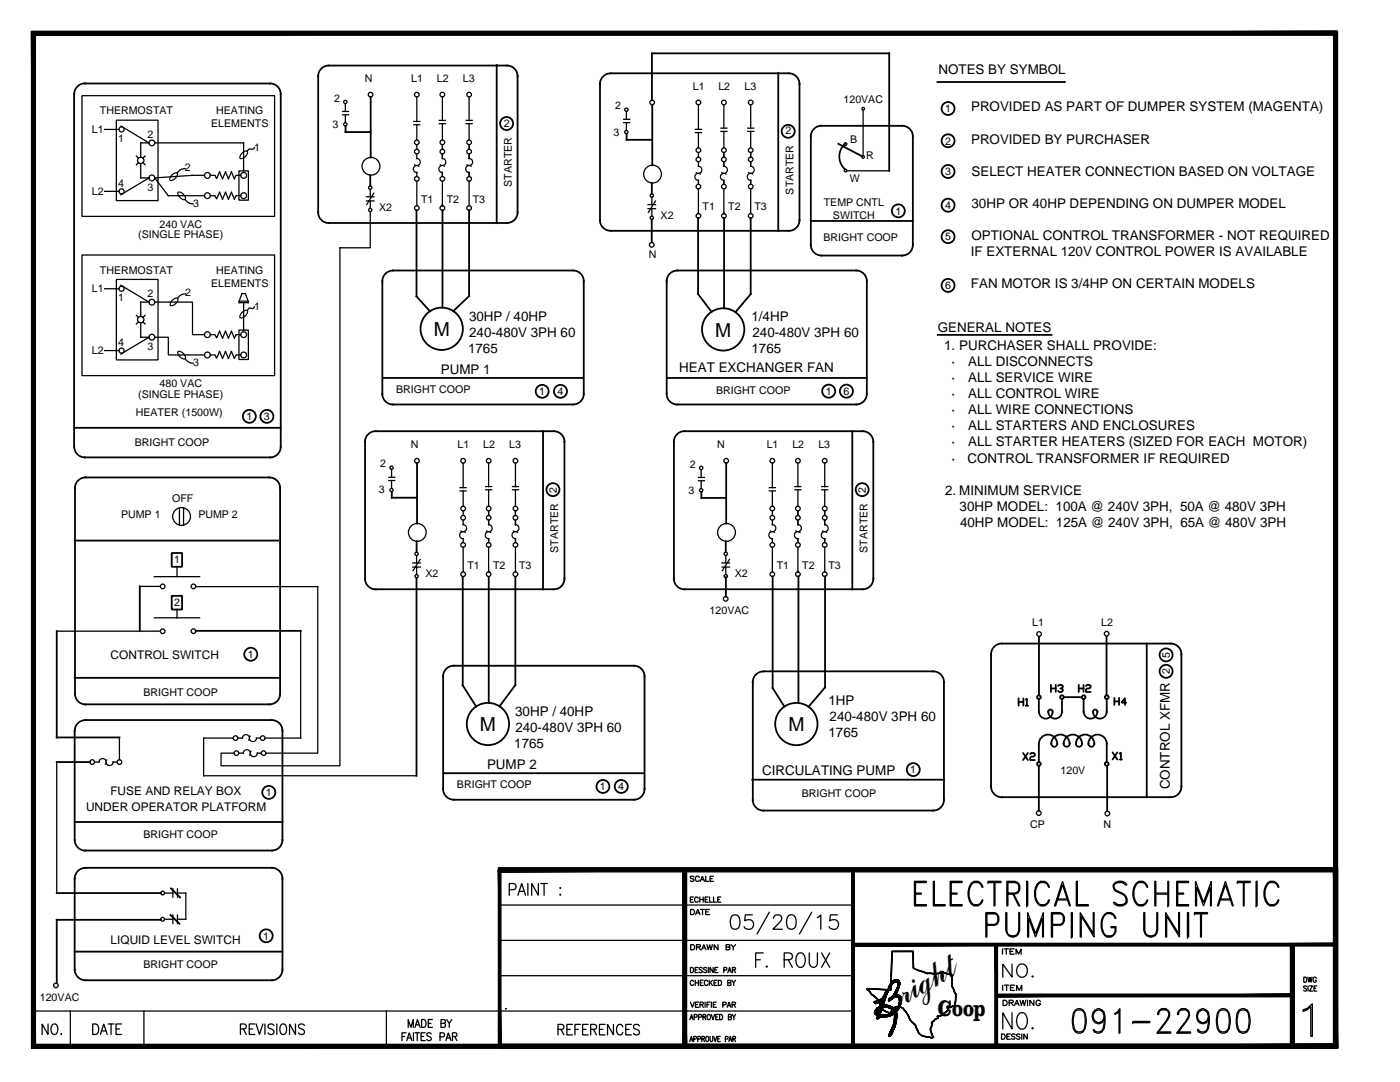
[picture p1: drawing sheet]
<svg xmlns="http://www.w3.org/2000/svg" width="279mm" height="216mm" viewBox="0 0 279 216" stroke-linecap="round" stroke-linejoin="round" font-family="sans-serif">
<defs><g id="words">
<text font-size="7.5" x="180.5" y="200.5" transform="rotate(-30 180.5 200.5)">right</text>
<text font-size="4.6" x="187.2" y="202.8">Coop</text>
<g font-size="3.9">
<text x="86.6" y="67.1">M</text>
<text x="142.7" y="67.2">M</text>
<text x="95.8" y="145.9">M</text>
<text x="157.3" y="145.9">M</text>
</g>
<g font-size="2.7">
<text x="187.3" y="14.9">NOTES BY SYMBOL</text>
<text x="193.8" y="22.2">PROVIDED AS PART OF DUMPER SYSTEM (MAGENTA)</text>
<text x="193.8" y="28.6">PROVIDED BY PURCHASER</text>
<text x="193.9" y="35.1">SELECT HEATER CONNECTION BASED ON VOLTAGE</text>
<text x="193.9" y="41.5">30HP OR 40HP DEPENDING ON DUMPER MODEL</text>
<text x="193.9" y="47.9">OPTIONAL CONTROL TRANSFORMER - NOT REQUIRED</text>
<text x="193.8" y="51.1">IF EXTERNAL 120V CONTROL POWER IS AVAILABLE</text>
<text x="193.8" y="57.5">FAN MOTOR IS 3/4HP ON CERTAIN MODELS</text>
<text x="93.6" y="64">30HP / 40HP</text>
<text x="150" y="64">1/4HP</text>
<text x="93.4" y="70.4">1765</text>
<text x="93.6" y="67.2">240-480V 3PH 60</text>
<text x="150" y="70.4">1765</text>
<text x="150.2" y="67.2">240-480V 3PH 60</text>
<text x="187.2" y="66.3">GENERAL NOTES</text>
<text x="188.4" y="69.8">1. PURCHASER SHALL PROVIDE:</text>
<text x="88" y="74.6">PUMP 1</text>
<text x="135.6" y="74.3">HEAT EXCHANGER FAN</text>
<text x="189.9" y="73">·</text>
<text x="189.9" y="76.2">·</text>
<text x="193.2" y="73">ALL DISCONNECTS</text>
<text x="193.2" y="76.2">ALL SERVICE WIRE</text>
<text x="189.9" y="79.4">·</text>
<text x="189.9" y="82.7">·</text>
<text x="193.2" y="79.4">ALL CONTROL WIRE</text>
<text x="193.2" y="82.7">ALL WIRE CONNECTIONS</text>
<text x="189.9" y="85.9">·</text>
<text x="189.9" y="89.1">·</text>
<text x="193.2" y="85.9">ALL STARTERS AND ENCLOSURES</text>
<text x="193.2" y="89.1">ALL STARTER HEATERS (SIZED FOR EACH MOTOR)</text>
<text x="189.9" y="92.3">·</text>
<text x="193.1" y="92.3">CONTROL TRANSFORMER IF REQUIRED</text>
<text x="188.6" y="98.7">2. MINIMUM SERVICE</text>
<text x="191.5" y="101.9">30HP MODEL: 100A @ 240V 3PH, 50A @ 480V 3PH</text>
<text x="191.6" y="105.2">40HP MODEL: 125A @ 240V 3PH, 65A @ 480V 3PH</text>
<text x="102.8" y="142.8">30HP / 40HP</text>
<text x="165.4" y="140.7">1HP</text>
<text x="165.6" y="143.8">240-480V 3PH 60</text>
<text x="102.6" y="149.2">1765</text>
<text x="102.8" y="146">240-480V 3PH 60</text>
<text x="165.4" y="147">1765</text>
<text x="97.2" y="153.5">PUMP 2</text>
<text x="152.1" y="154.6">CIRCULATING PUMP</text>
<text x="233.4" y="157.5" transform="rotate(-90 233.4 157.5)">CONTROL XFMR</text>
</g>
<g font-size="2.4">
<text x="22.1" y="131.4">CONTROL SWITCH</text>
<text x="17.2" y="161.7">UNDER OPERATOR PLATFORM</text>
<text x="22" y="158.7">FUSE AND RELAY BOX</text>
<text x="22.1" y="188.3">LIQUID LEVEL SWITCH</text>
</g>
<g font-size="2.1">
<text x="72.8" y="16.4">N</text>
<text x="82.1" y="16.3">L1</text>
<text x="87.2" y="16.3">L2</text>
<text x="92.4" y="16.3">L3</text>
<text x="138.3" y="17.9">L1</text>
<text x="143.4" y="17.9">L2</text>
<text x="148.6" y="17.9">L3</text>
<text x="19.9" y="22.8">THERMOSTAT</text>
<text x="43.2" y="22.8">HEATING</text>
<text x="66.7" y="20.3">2</text>
<text x="122.7" y="21.8">2</text>
<text x="168.3" y="20.6">120VAC</text>
<text x="188.6" y="22.4">1</text>
<text x="18.3" y="26.5">L1</text>
<text x="23.6" y="28.3">1</text>
<text x="29.4" y="27.5">2</text>
<text x="42.1" y="25.4">ELEMENTS</text>
<text x="66.4" y="25.5">3</text>
<text x="100.6" y="25.3">2</text>
<text x="122.4" y="27.1">3</text>
<text x="156.8" y="26.8">2</text>
<text x="169.7" y="28.6">B</text>
<text x="188.6" y="28.9">2</text>
<text x="36.9" y="34.1">2</text>
<text x="50.7" y="30">1</text>
<text x="172.9" y="31.7">R</text>
<text x="188.6" y="35">3</text>
<text x="18.3" y="38.8">L2</text>
<text x="23.6" y="37.3">4</text>
<text x="29.4" y="38.1">3</text>
<text x="38.5" y="41.3">3</text>
<text x="84.1" y="40.4">T1</text>
<text x="89.2" y="40.4">T2</text>
<text x="94.4" y="40.4">T3</text>
<text x="102.1" y="37.3" transform="rotate(-90 102.1 37.3)">STARTER</text>
<text x="140.2" y="42">T1</text>
<text x="145.4" y="42">T2</text>
<text x="150.6" y="42">T3</text>
<text x="158.3" y="38.8" transform="rotate(-90 158.3 38.8)">STARTER</text>
<text x="164.4" y="41.1">TEMP CNTL</text>
<text x="169.6" y="36.3">W</text>
<text x="188.6" y="41.7">4</text>
<text x="27.6" y="47.6">(SINGLE PHASE)</text>
<text x="31.9" y="45.5">240 VAC</text>
<text x="75.6" y="42.1">X2</text>
<text x="131.8" y="43.6">X2</text>
<text x="166.2" y="43.6">SWITCH</text>
<text x="178.7" y="42.8">1</text>
<text x="188.6" y="48">5</text>
<text x="129.5" y="51.6">N</text>
<text x="164.4" y="48.2">BRIGHT COOP</text>
<text x="18.3" y="58.3">L1</text>
<text x="19.9" y="54.6">THERMOSTAT</text>
<text x="29.4" y="59.2">2</text>
<text x="37" y="59.1">2</text>
<text x="42.1" y="57.2">ELEMENTS</text>
<text x="43.2" y="54.6">HEATING</text>
<text x="188.6" y="57.7">6</text>
<text x="23.6" y="60.1">1</text>
<text x="50.7" y="61.8">1</text>
<text x="18.3" y="70.6">L2</text>
<text x="23.6" y="69">4</text>
<text x="29.4" y="69.9">3</text>
<text x="31.9" y="77.2">480 VAC</text>
<text x="38.5" y="73">3</text>
<text x="27.1" y="83.1">HEATER (1500W)</text>
<text x="27.6" y="79.4">(SINGLE PHASE)</text>
<text x="49.2" y="83.8">1</text>
<text x="52.7" y="83.8">3</text>
<text x="79.1" y="78.4">BRIGHT COOP</text>
<text x="107.6" y="78.8">1</text>
<text x="111.3" y="78.8">4</text>
<text x="142.9" y="78.7">BRIGHT COOP</text>
<text x="164.8" y="78.8">1</text>
<text x="168.3" y="78.8">6</text>
<text x="26.9" y="89">BRIGHT COOP</text>
<text x="82" y="89.5">N</text>
<text x="91.3" y="89.4">L1</text>
<text x="96.4" y="89.4">L2</text>
<text x="101.6" y="89.4">L3</text>
<text x="143.1" y="89.5">N</text>
<text x="153" y="89.4">L1</text>
<text x="158.1" y="89.4">L2</text>
<text x="163.3" y="89.4">L3</text>
<text x="75.9" y="93.3">2</text>
<text x="137.7" y="93.3">2</text>
<text x="34.4" y="100.2">OFF</text>
<text x="75.6" y="98.5">3</text>
<text x="111.1" y="98.3" transform="rotate(-90 111.1 98.3)">2</text>
<text x="137.4" y="98.5">3</text>
<text x="172.8" y="98.3" transform="rotate(-90 172.8 98.3)">2</text>
<text x="24.2" y="103.3">PUMP 1</text>
<text x="39.6" y="103.3">PUMP 2</text>
<text x="34.7" y="112.4">1</text>
<text x="93.3" y="113.5">T1</text>
<text x="98.4" y="113.5">T2</text>
<text x="103.6" y="113.5">T3</text>
<text x="111.4" y="110.3" transform="rotate(-90 111.4 110.3)">STARTER</text>
<text x="155" y="113.5">T1</text>
<text x="160.1" y="113.5">T2</text>
<text x="165.3" y="113.5">T3</text>
<text x="173.1" y="110.3" transform="rotate(-90 173.1 110.3)">STARTER</text>
<text x="84.9" y="115.1">X2</text>
<text x="146.6" y="115.1">X2</text>
<text x="34.7" y="120.9">2</text>
<text x="141.6" y="122.6">120VAC</text>
<text x="206" y="124.8">L1</text>
<text x="219.8" y="124.8">L2</text>
<text x="49.4" y="131.3">1</text>
<text x="233.5" y="131.3" transform="rotate(-90 233.5 131.3)">5</text>
<text x="233.5" y="134.6" transform="rotate(-90 233.5 134.6)">2</text>
<text x="28.6" y="138.8">BRIGHT COOP</text>
<text x="181.7" y="154.3">1</text>
<text x="211.7" y="154.4">120V</text>
<text x="53.1" y="158.9">1</text>
<text x="91.2" y="157.3">BRIGHT COOP</text>
<text x="119.7" y="157.7">1</text>
<text x="123.4" y="157.7">4</text>
<text x="160" y="159">BRIGHT COOP</text>
<text x="28.6" y="167.3">BRIGHT COOP</text>
<text x="205.6" y="165.3">CP</text>
<text x="220.2" y="165.2">N</text>
<text x="52.5" y="187.5">1</text>
<text x="28.6" y="193.1">BRIGHT COOP</text>
<text x="8" y="199.7">120VAC</text>
</g>
</g></defs>
<g fill="none" stroke="#000" stroke-width=".36">
<path d="M14.8 18.8v70.3M16.9 16.7h37a2.12 2.12 0 0 1 2.1 2.1v70.3a2.13 2.13 0 0 1-2.1 2.2h-37M63.5 15.2v27.2M65.6 13.1h35.6a2.11 2.11 0 0 1 2.1 2.1v27.2a2.12 2.12 0 0 1-2.1 2.1h-35.6M74 19.3v12.1M99.1 13v31.5M119.7 16.8v27.1M121.9 14.6h35.5a2.13 2.13 0 0 1 2.2 2.2v27.1a2.13 2.13 0 0 1-2.2 2.2h-35.5M155.3 14.5v31.6M187.1 16.4h25.4M69 25.1v1.3h4.9M73.9 34.9v2.2"/>
<path d="M125.1 26.7v1.2h4.9M130.1 36.5v2.2M130.1 20v-9.4h47.4v23.5M130.2 20.9v12.1M161.8 27.2v21.7M163.9 25.1h16.1a2.13 2.13 0 0 1 2.2 2.1v21.7a2.13 2.13 0 0 1-2.2 2.1h-16.1M167.3 28.7l4.7 2.5M76.3 56.1v22.5M78.4 54h36a2.13 2.13 0 0 1 2.1 2.1v22.5a2.12 2.12 0 0 1-2.1 2.1h-36M83.1 42v17.1l2.7 3M88.3 41h.1M88.3 42v19.4"/>
<path d="M93.6 42v17.1l-3.1 3M130.1 43.8v4.5M133.1 56.1v22.5M135.2 54h35.7a2.13 2.13 0 0 1 2.1 2.1v22.5a2.13 2.13 0 0 1-2.1 2.1h-35.7M139.3 43.5v15.2l2.7 3.5M144.5 42.6h.1M144.5 43.5v18M149.8 43.5v15.2l-3 3.6M161.8 44.1h20.4M76.5 75.4h39.9M133.1 75.4h39.8M187.2 66.8h22.6"/>
<path d="M14.8 85.4h41.2M15 97.4v41M17.1 95.3h36.7a2.13 2.13 0 0 1 2.1 2.1v41a2.11 2.11 0 0 1-2.1 2.1h-36.7M72.9 88.2v27.3M75 86h35.5a2.12 2.12 0 0 1 2.1 2.2v27.3a2.11 2.11 0 0 1-2.1 2.1h-35.5M78.2 98.1v1.2h4.9M83.2 92.4v12.1M108.4 86v31.6M134.5 88.2v27.3M136.6 86h35.6a2.12 2.12 0 0 1 2.1 2.2v27.3a2.11 2.11 0 0 1-2.1 2.1h-35.6M140 98.1v1.3h4.9M144.9 92.4v12.1"/>
<path d="M170.1 86v31.6M14.9 107.9h40.6M27.9 117v8.9M34.3 110.3h2v2.8h-2zM34.3 118.9h2v2.7h-2zM83.1 115.3v39.5M83.1 108v2.2M92.4 115.1v21.7l2.6 4.2M97.5 115.1v25.2M97.6 114.1h.1M102.8 115.1v21.6l-3.1 4.2M144.8 108v2.2"/>
<path d="M144.9 115.2v3.8M154.2 115v22.3l2.3 3.7M159.3 114.1h.1M159.3 115v25.3M164.7 115v22.2l-3.3 3.8M11.3 125.9v21.3h12.5M14.9 135.3h40.9M39.1 125.9h20.9M88.4 135v22.4M90.6 132.8h35.9a2.12 2.12 0 0 1 2.1 2.2v22.4a2.13 2.13 0 0 1-2.1 2.2h-35.9M150.2 136.1v23.5M152.4 134h33.8a2.13 2.13 0 0 1 2.2 2.1v23.5a2.13 2.13 0 0 1-2.2 2.1h-33.8"/>
<path d="M197.8 130.5v26.5M199.9 128.4h33.7a2.13 2.13 0 0 1 2.2 2.1v26.5a2.13 2.13 0 0 1-2.2 2.1h-33.7M203.3 139.4v1.4M204.2 139.4v1.4M204.7 139.6l.2-.2v1.4M207.3 139.5v2.5M207.3 127.1v11.6M209.7 137.4h1M209.7 136.7v1.4M210.7 136.7v1.4M211.2 136.9l.2-.2h.5l.2 .2v.2l-.2 .3M211.6 137.4h.3l.2 .2v.2l-.2 .3h-.5l-.2-.3"/>
<path d="M211.9 139.5v2.5M212.3 139.1h3.6M215.3 136.7v1.4M215.3 137.4h.9M216.2 136.7v1.4M216.3 139.5v2.5M216.7 136.9l.3-.2h.4l.3 .2v.2l-.3 .3h-.4l-.3 .2v.5h1M220.8 127.1v11.6M220.9 139.5v2.5M222.4 139.3v1.4M222.4 140h.9M223.3 139.3v1.4"/>
<path d="M228.9 128.4v30.7M11.3 152.1h6.6M14.9 145.8v21.8M17 143.7h37.2a2.13 2.13 0 0 1 2.2 2.1v21.8a2.13 2.13 0 0 1-2.2 2.1h-37.2M88.7 154.3h39.8M150.1 155.6h38.3M203.3 140.1h.9M204.2 150.2l.9 1.5M204.7 140.8h.5M205.1 150.2l-.9 1.5M205.6 150.5l.2-.3h.5l.2 .3v.2l-.2 .3h-.5l-.2 .2v.5h.9M207.3 152.8v9"/>
<path d="M209.2 142a.44 .44 0 0 1 .4-.4 .44 .44 0 0 1 .5 .4M209.8 148.4a1.83 1.83 0 0 1 1.8-1.8 1.83 1.83 0 0 1 1.9 1.8M211 148.4a1.83 1.83 0 0 0-1.8-1.8 1.83 1.83 0 0 0-1.9 1.8v3.7M212.3 148.4a1.83 1.83 0 0 1 1.8-1.8 1.83 1.83 0 0 1 1.8 1.8M214.7 148.4a1.83 1.83 0 0 1 1.9-1.8 1.83 1.83 0 0 1 1.8 1.8M217.2 148.4a1.83 1.83 0 0 1 1.8-1.8 1.83 1.83 0 0 1 1.9 1.8v3.7M218.1 142a.44 .44 0 0 1 .5-.4 .44 .44 0 0 1 .4 .4M221 152.8v9M222 150.1l1 1.5M223 150.1l-1 1.5M223.5 150.4l.2-.3v1.5M223.5 151.6h.4"/>
<path d="M224.8 140.2h-1l.7-.9v1.4M11.3 178.2h20.8M14.9 175.3v18.2M14.9 164h41.5M17 173.2h37.2a2.13 2.13 0 0 1 2.2 2.1v18.2a2.13 2.13 0 0 1-2.2 2.1h-37.2M34.1 177.3l1.8 1.7M14.9 189.9h41.5M32.1 183.5h-20.8v12.6M34 182.6l1.8 1.7"/>
<circle cx="101.1" cy="24.6" r="1.3"/>
<circle cx="157.3" cy="26.2" r="1.3"/>
<circle cx="189.2" cy="34.2" r="1.3"/>
<circle cx="189.2" cy="21.7" r="1.29"/>
<circle cx="189.2" cy="28.1" r="1.29"/>
<circle cx="179.3" cy="42.1" r="1.29"/>
<circle cx="189.2" cy="56.9" r="1.3"/>
<circle cx="189.2" cy="40.9" r="1.3"/>
<circle cx="189.2" cy="47.2" r="1.29"/>
<circle cx="88.2" cy="65.6" r="4.2"/>
<circle cx="108.2" cy="78.1" r="1.29"/>
<circle cx="111.9" cy="78.1" r="1.3"/>
<circle cx="144.3" cy="65.7" r="4.2"/>
<circle cx="165.4" cy="78.1" r="1.3"/>
<circle cx="168.9" cy="78.1" r="1.3"/>
<circle cx="49.8" cy="83.1" r="1.29"/>
<circle cx="53.3" cy="83.1" r="1.29"/>
<circle cx="110.4" cy="97.7" r="1.29"/>
<circle cx="172.1" cy="97.7" r="1.29"/>
<circle cx="50.1" cy="130.5" r="1.3"/>
<circle cx="207.3" cy="139.1" r=".37"/>
<circle cx="211.9" cy="139.1" r=".37"/>
<circle cx="216.3" cy="139.1" r=".37"/>
<circle cx="220.9" cy="139.1" r=".38"/>
<circle cx="232.7" cy="134" r="1.3"/>
<circle cx="232.7" cy="130.7" r="1.29"/>
<circle cx="53.7" cy="158.1" r="1.29"/>
<circle cx="97.4" cy="144.5" r="4.2"/>
<circle cx="120.3" cy="156.9" r="1.29"/>
<circle cx="124" cy="156.9" r="1.3"/>
<circle cx="158.9" cy="144.5" r="4.2"/>
<circle cx="182.3" cy="153.6" r="1.29"/>
<circle cx="207.3" cy="152.4" r=".38"/>
<circle cx="220.9" cy="152.4" r=".38"/>
<circle cx="53.1" cy="186.7" r="1.29"/>
</g>
<g fill="none" stroke="#000" stroke-width=".25">
<path d="M6.3 6.2l.8 202.2-.8 .8zM6.3 6.2l.8 .8v201.4zM6.3 6.2h260.6l-259.8 .8zM7.1 7l259.8-.8-.8 .8zM16.4 19.1h38.4v24.1h-38.4zM83.2 19.3v4.9M88.3 19.3v4.7M93.6 19.3v4.7M266.1 7l.8-.8v203zM266.1 7l.8 202.2-.8-.8zM20.9 25.8h2.8M20.9 38.2h2.8"/>
<path d="M23.2 24h8.3v16h-8.3zM24.1 25.1l5.6 3.4h-1.6v2.9M27.2 31.1l.4 .5M27.6 32.4l-.4 .5M28.1 32.6v2.9h1.6l-5.6 3.4M28.5 32.4l.5 .5M29 31.1l-.5 .5M30.9 28.5h17.7v5.6M40.8 35h-2.4l-7.5 .5 2.7 3.6h7.2M42 35h.9l.3 .7 .6-1.4 .6 1.4 .6-1.4 .6 1.4 .6-1.4 .6 1.4 .3-.7h.9M42 39.1h.9l.3 .6 .6-1.3 .6 1.3 .6-1.3 .6 1.3 .6-1.3 .6 1.3 .3-.6h.9M47.7 34.1h1.9v5.8h-1.9z"/>
<path d="M50.8 29.4a.51 .51 0 0 1-.8 .3h-.3l-.4 .5M68.4 22.2h1.2M68.4 22.9h1.2M68.9 20.7v1.5M68.9 23v1.5M73.1 39.3h1.5M73.9 37.8v1.5M74.6 38.5l-1.4 2.3M82.6 24.9h1.2M82.6 24.2h1.2M83.2 28.9v.9M83.2 30.7v.9"/>
<path d="M83.2 34.4v.8M83.2 24.9v3M83.2 36.2v4.8M87.7 24h1.2M87.7 24.7h1.2M88.3 24.7v3.2M88.3 28.9v.9M88.3 30.7v.9M88.3 34.4v.8M88.3 36.2v4.8M93 24h1.2M93 24.7h1.2"/>
<path d="M93.6 24.7v3.2M93.6 28.9v.9M93.6 30.7v.9M93.6 34.4v.8M93.6 36.2v4.8M124.5 24.5h1.2M124.5 23.8h1.2M125 22.2v1.5M125 24.5v1.5M130.1 39.3v1.5M138.8 25.8h1.2M138.8 26.5h1.2"/>
<path d="M139.4 20.9v4.9M139.4 26.5v3M139.4 30.4v.9M139.4 32.3v.9M139.4 36v.8M139.4 37.7v4.9M143.9 25.6h1.2M143.9 26.2h1.2M144.5 20.9v4.7M144.5 26.2v3.3M144.5 30.4v.9M144.5 32.3v.9"/>
<path d="M144.5 36v.8M144.5 37.7v4.9M149.2 25.6h1.2M149.2 26.2h1.2M149.8 20.9v4.7M149.8 26.2v3.3M149.8 30.4v.9M149.8 32.3v.9M149.8 36v.8M149.8 37.7v4.9M169 34.1h8.5M172.3 22v9.1"/>
<path d="M16.4 50.9h38.4v24.1h-38.4zM20.9 57.6h2.8M23.2 55.8h8.3v16h-8.3zM24.1 56.9l5.6 3.4h-1.6v2.8M48.3 58.6h.7l.5 1.8h-1.8zM73.1 40.1h1.5M73.9 42.2v7.2h-6.1v103.4h-23.7v-2.5h2.6M73.9 40.1v1.5M129.3 40.8h1.5M129.3 41.6h1.5M130.1 41.6v1.5M130.8 40.1l-1.4 2.3"/>
<path d="M20.9 70h2.8M27.2 62.9l.4 .4M27.6 64.2l-.4 .4M28.1 64.4v2.9h1.6l-5.6 3.4M28.5 64.2l.5 .4M29 62.9l-.5 .4M30.9 60.3h7.5v6.5h2.4M30.9 67.3h2.7v3.5h7.2M42 66.8h.9l.3 .7 .6-1.4 .6 1.4 .6-1.4 .6 1.4 .6-1.4 .6 1.4 .3-.7h.9M42 70.8h.9l.3 .7 .6-1.4 .6 1.4 .6-1.4 .6 1.4 .6-1.4 .6 1.4 .3-.7h.9M47.7 65.9h1.9v5.8h-1.9zM47.7 60.1h1.8"/>
<path d="M48.6 60.4v5.5M50.8 61.2a.5 .5 0 0 1-.8 .3h-.3l-.4 .5M77.6 95.9h1.2M77.6 95.2h1.2M78.1 93.6v1.5M78.1 95.9v1.6M91.8 98h1.2M91.8 97.3h1.2M92.4 98v3M92.4 92.4v4.9M96.9 97.7h1.2M96.9 97.1h1.2"/>
<path d="M97.5 97.7v3.3M97.5 92.4v4.7M102.3 97.7h1.2M102.3 97.1h1.2M102.9 92.4v4.7M102.9 97.7v3.3M139.4 95.9h1.2M139.4 95.3h1.2M139.9 93.7v1.5M139.9 96v1.5M153.5 98h1.2M153.5 97.3h1.2"/>
<path d="M154.1 98v3M154.1 92.4v4.9M158.6 97.7h1.2M158.6 97.1h1.2M159.2 92.4v4.7M159.2 97.7v3.3M164 97.7h1.2M164 97.1h1.2M164.6 92.4v4.7M164.6 97.7v3.3M27.9 117h4.1M30.8 115.1h9"/>
<path d="M35.3 113.1v2M35.8 101.3v3.5M36.6 101.3v3.5M39.1 117.1h24.3v33.2h-10.3M82.4 112.3h1.5M82.4 113.2h1.5M83.1 110.8v1.5M83.1 113.2v1.4M83.9 111.6l-1.5 2.3M92.4 101.9v.9M92.4 103.8v.9M92.4 107.5v.8"/>
<path d="M92.4 109.2v4.9M97.5 101.9v.9M97.5 103.8v.9M97.5 107.5v.8M97.5 109.2v4.9M102.9 101.9v.9M102.9 103.8v.9M102.9 107.5v.8M102.9 109.2v4.9M144.1 112.3h1.5M144.1 113.2h1.5M144.8 110.8v1.5"/>
<path d="M144.8 113.2v1.4M145.6 111.6l-1.5 2.3M154.1 101.9v.9M154.1 103.8v.9M154.1 107.5v.8M154.1 109.2v4.9M159.2 101.9v.9M159.2 103.8v.9M159.2 107.5v.8M159.2 109.2v4.9M164.6 101.9v.9M164.6 103.8v.9"/>
<path d="M164.6 107.5v.8M164.6 109.2v4.9M11.3 125.9h20.7M30.8 123.3h9M35.3 121.6v1.7M60 125.9v21.4h-7.1M11.3 152.1v26.1M18.9 152.1h.9M22.6 152.1h.8M23.8 147.2v4.4M46.5 147.3h-5.9v7.5h42.5M47.5 147.3h.9"/>
<path d="M47.6 150.3h1M51.2 147.3h.8M51.4 150.3h.7M32.8 178.2h1.7M34.5 177.4v1.6M35.4 178.2h1.7v5.2h-1.7M35.4 177.4v1.6M99.5 173.1h167.5l-167.5 .9zM99.5 174l167.5-.9-.9 .9zM99.5 173.5l.5 35.3h-.5zM99.5 173.5h.5v35.3zM101.6 177.5h.9a.62 .62 0 0 0 .5-.6 .62 .62 0 0 0-.5-.6h-.9v2.3"/>
<path d="M103.4 178.6l.7-2.3 .8 2.3M103.6 177.9h1M105.3 176.3v2.3M107.4 176.3v2.3l-1.3-2.3v2.3M107.9 176.3h1.4M108.6 176.3v2.3M111.7 178.5l.1-.1 .1 .1-.1 .1zM111.8 177.1v.2l-.1-.1zM136.2 173.5h.8v35.3zM136.2 173.5l.8 35.3h-.8zM137.8 179.5h.4M138.4 179h-.6v1h.6"/>
<path d="M138.5 175l-.5-.2-.2 .3 .7 .5a.44 .44 0 0 1-.7 .1M139.3 179.2a.37 .37 0 0 0-.4-.2 .37 .37 0 0 0-.3 .4 .42 .42 0 0 0 .1 .5 .42 .42 0 0 0 .6 0v-.1M139.6 175.1a.45 .45 0 0 0-.7-.1 .45 .45 0 0 0 0 .7 .45 .45 0 0 0 .7-.1M139.7 179.5h.6M139.7 179v1M139.8 175.9l.4-1.1 .4 1.1M139.9 175.5h.5M140.3 179v1M140.7 179.5h.4M140.8 174.8v1.1h.7M141.3 179h-.6v1h.6M141.6 179v1h.6"/>
<path d="M141.7 175.3h.4M142.4 174.8h-.7v1.1h.7M142.4 179v1h.6M143.2 179.5h.4M143.8 179h-.6v1h.6M170 173.5l.5 35.3h-.5zM170 173.5h.5v35.3zM182.5 175.9h2.4v.2h-2.2v4.4h2.2v.3h-2.4zM182.7 178.2h1.2v.2h-1.2M186.3 175.9h.2v4.6h2.1v.3h-2.3zM189.6 175.9h2.4v.2h-2.2v4.4h2.2v.3h-2.4zM189.8 178.2h1.2v.2h-1.2"/>
<path d="M194 176.1l.4-.2a1.47 1.47 0 0 1 1.8 1.1h-.2l-.4-.7-.4-.2h-.8l-.4 .2a3.4 3.4 0 0 0 0 4l.4 .2h.8l.4-.2 .4-.7h.2a1.35 1.35 0 0 1-1.1 1.2 1.35 1.35 0 0 1-1.5-.8 3.5 3.5 0 0 1 .4-3.9zM197.2 175.9h2.6v.2h-2.6zM197.2 176.1h.1M198.4 176.1v4.7h.2v-4.7M201.1 178.2h1.4l.6-.3 .2-.4v-.7l-.2-.5-.6-.2h-1.4v4.7h-.2v-4.9h1.6a1.3 1.3 0 0 1 1.1 1.2 1.3 1.3 0 0 1-1.1 1.3h-1.4M202.1 178.4l1.2 2.4h.2l-1.2-2.4M204.9 175.9h.2v4.9h-.2zM207.3 176.1l.4-.2a1.44 1.44 0 0 1 1.7 1.1h-.1l-.4-.7-.5-.2h-.7a2.76 2.76 0 0 0-.8 3.5l.4 .7 .4 .2h.7l.5-.2 .4-.7h.1a1.39 1.39 0 0 1-1.3 1.2 1.39 1.39 0 0 1-1.4-1.2 3.5 3.5 0 0 1 .6-3.5zM210.8 179.6h2.4M211.1 179.4h1.9M212 175.9l1.6 4.9h-.2l-1.4-4.2-1.3 4.2h-.3zM214.8 175.9h.2v4.6h2.2v.3h-2.4z"/>
<path d="M222.5 176.1a1.69 1.69 0 0 1 2.4 .5h-.4a1.36 1.36 0 0 0-2.2 0v.4l.2 .5a5.2 5.2 0 0 1 2.2 1.4l.2 .5v.6a1.64 1.64 0 0 1-2.7 0h.3a1.35 1.35 0 0 0 2.2 0 1.34 1.34 0 0 0-.8-1.6l-1-.5a1.06 1.06 0 0 1-.4-1.8zM226.9 176.1l.4-.2a1.44 1.44 0 0 1 1.8 1.1h-.2l-.4-.7-.4-.2h-.8l-.4 .2a3.3 3.3 0 0 0 0 4l.4 .2h.8l.4-.2 .4-.7h.2a1.34 1.34 0 0 1-1.1 1.2 1.34 1.34 0 0 1-1.5-.8 3.4 3.4 0 0 1 .4-3.9zM230.5 175.9h.2v4.9h-.2zM230.7 178.2h2.4M230.7 178.4h2.4M233.1 175.9h.1v4.9h-.1zM234.8 175.9h2.4v.2h-2.2v4.4h2.2v.3h-2.4zM235 178.2h1.2v.2h-1.2M238.6 175.9l1.6 4.1 1.5-4.1v4.9h-.1v-3.8l-1.4 3.8-1.4-3.8v3.8h-.2zM243.4 179.6h2.3M243.6 179.4h2M244.6 175.9l1.5 4.9h-.1l-1.4-4.2-1.4 4.2h-.2z"/>
<path d="M246.9 175.9h2.6v.2h-2.6zM246.9 176.1h.1M248.1 176.1v4.7h.2v-4.7M250.7 175.9h.2v4.9h-.2zM253.1 176.1l.4-.2a1.47 1.47 0 0 1 1.7 1.1h-.1l-.4-.7-.5-.2h-.7l-.4 .2a3.3 3.3 0 0 0 0 4l.4 .2h.7l.5-.2 .4-.7h.1a1.36 1.36 0 0 1-1.1 1.2 1.36 1.36 0 0 1-1.4-.8 3.4 3.4 0 0 1 .4-3.9zM266.1 174l.9-.9v36.1zM266.1 174l.9 35.2-.9-.8zM32.8 183.4h1.7M34.5 182.6v1.7M35.4 182.6v1.7M99.7 187.6h70.5M99.7 180.6h70.5"/>
<path d="M99.7 194.7h70.5M137.8 193a.53 .53 0 0 1 .6 .6 .53 .53 0 0 1-.6 .5zM137.8 200l.4 1 .4-1M137.8 181.5h.4a.53 .53 0 0 1 .4 .5 .53 .53 0 0 1-.4 .5h-.4zM137.8 188.5h.4a.54 .54 0 0 1 .4 .5 .54 .54 0 0 1-.4 .5h-.4zM138.4 195.9a.35 .35 0 0 0-.4-.3 .35 .35 0 0 0-.2 .4l.1 .6h.4l.1-.2M138.7 193.5h.4M138.7 195.6v1M138.7 196.1h.7M138.8 182.5l.5-1 .4 1M139 182.2h.5M139 189l.7-.1v-.3l-.7-.1v1"/>
<path d="M139.3 193h-.6v1.1h.6M139.4 195.6v1M139.4 189l.4 .5M139.4 200h-.6v1h.6M139.7 196.1h.4M139.8 181.5h.8M140 189.5l.5-1 .4 1M140.1 193.2l-.2-.2-.3 .1v.3l.5 .2 .1 .3-.4 .2-.3-.2M140.2 189.2h.5M140.2 181.5v1M140.3 195.6h-.6v1h.6M140.7 200v1"/>
<path d="M140.8 181.9h.5M141 193.2l-.2-.2-.3 .1v.3l.4 .2 .1 .3-.2 .2-.4-.2M141.1 188.5l.3 1 .2-1 .3 1 .3-1M141.2 195.9a.34 .34 0 0 0-.4-.3 .34 .34 0 0 0-.2 .4v.2a.34 .34 0 0 0 .2 .4 .34 .34 0 0 0 .4-.2M141.4 193v1.1M141.5 195.6v1M141.6 181.5h-.8v1h.8M141.7 200h-.6v1M141.8 196l.4 .6M142 200v1M142.2 195.6l-.7 .7M142.3 193v1.1l-.6-1.1v1.1"/>
<path d="M142.5 196.1h.4M142.7 193.5h.3M143 200h-.7v1h.7M143.1 195.6h-.6v1h.6M143.3 193h-.6v1.1h.6M143.3 188.5v1l-.8-1v1M143.4 195.6a.53 .53 0 0 1 .6 .5 .53 .53 0 0 1-.6 .5zM144.4 193.6l.6-.1v-.4l-.6-.1v1.1M144.9 189h.7l.1 .2-.1 .3h-.7v-1l.7 .1v.3l-.2 .1M145.2 196.1l.6 .1 .1 .2-.2 .2h-.5v-1l.6 .1v.3l-.1 .1M145.2 194.1l.4-1.1 .3 1.1M145.4 193.7h.4"/>
<path d="M145.9 188.5l.4 .5v.5M146.1 195.6l.3 .5v.5M146.2 182.7a.93 .93 0 0 1 1.3 .4 2.26 2.26 0 0 1-.2 2.2 .93 .93 0 0 1-1.4-.4 2.45 2.45 0 0 1 .3-2.2zM146.2 193.5h.5v-.4l-.5-.1v1.1M146.5 193.5l.3 .6M146.8 188.5l-.5 .5M146.8 195.6l-.4 .5M150.1 182.5h-1.3l-.2 1.3 .9-.3a.96 .96 0 0 1 .9 1.1 .96 .96 0 0 1-1.1 .8l-.7-.3-.1-.2M150.8 191.5h.9M152.3 190.1h-1.5v2.9M152.9 192.9l.1-.2 .1 .2-.1 .1zM153.5 182l-2.4 4.4"/>
<path d="M154.4 183.2a.74 .74 0 0 1 .5-.7h.6a.72 .72 0 0 1 .4 1.2l-1.7 1.7h1.9M156.5 191.5h1a.69 .69 0 0 0 .6-.7 .69 .69 0 0 0-.6-.7h-1v2.9M157.3 191.5l.8 1.5M157.4 182.7a.93 .93 0 0 1 1.4 .4 2.26 2.26 0 0 1-.3 2.2 .93 .93 0 0 1-1.4-.4 2.45 2.45 0 0 1 .3-2.2zM159.2 190.4l.3-.3a.95 .95 0 0 1 1.2 1 1.8 1.8 0 0 1-.7 1.9 1.27 1.27 0 0 1-1.2-1.7zM161.5 190.1v2.1a.82 .82 0 0 0 .8 .8 .82 .82 0 0 0 .8-.8v-2.1M162 182l-2.4 4.4M163.1 183.1l.7-.6v2.9M164 190.1l1.6 2.9M165.6 190.1l-1.6 2.9M167.1 182.5h-1.4l-.1 1.3 .8-.3a.97 .97 0 0 1 1 1.1 .97 .97 0 0 1-1.2 .8l-.6-.3-.1-.2M170.2 188.2h96.4l-96.4 .6z"/>
<path d="M170.2 188.8l96.4-.6v.6zM173 197.5l.5 .2zM173 197.2v.3zM173 197.2l.1 .2zM173 197.2l4.7 .3zM173.1 197.3l4.7 .3zM173.5 197.8l.2 .2zM173.5 197.7l.2 .3zM173.6 198l.2 .3zM173.6 198l.2 .2zM173.8 198.3l.2 .1zM173.8 198.2l.2 .2z"/>
<path d="M174 198.5l.4 .1zM174 198.4l.4 .2zM174.3 198.7l.4 .3zM174.5 199.9v.2zM174.5 199.9v.3zM174.5 199.9l.1 .3zM174.6 199.9v.3zM174.6 199.9l.1 .3zM174.7 199.8v.4zM174.7 199.8h.3M174.7 199.8l.2 .4h-.2zM174.7 199.8h.2v.4z"/>
<path d="M174.7 199l.4 .3zM174.9 199.8v.4zM174.9 199.8l.1 .4zM175 199.8v.4zM175 199.3l.3 .3zM175 199.8l.1 .4zM175.1 199.8v.4zM175.1 199.8l.1 .4zM175.2 199.8v.4zM175.2 199.7v.4zM175.2 199.7l.1 .4zM175.3 199.7v.4z"/>
<path d="M175.3 199.6l.1 .4zM175.3 199.6l.2 .4zM175.4 199.7l.1 .3zM175.4 199.7v.4zM175.5 199.6v.4zM175.5 199.6l.1 .4zM175.6 199.6v.4zM175.6 199.6l.1 .3zM175.7 199.5v.4zM175.7 199.5l.1 .4zM175.8 199.5v.3zM175.8 199.5v.4z"/>
<path d="M175.8 199.4v.4zM175.9 199.4v.4zM175.9 199.3l.1 .4zM175.9 199.3v.4zM176 199.3v.4zM176 199.3v.3zM176 199.2v.4zM176.1 199.1l.1 .4zM176.1 199.9v1.3zM176.1 199.1v.4zM176.1 199.9l-.2 .8M176.2 199.1v.4z"/>
<path d="M176.2 199.5h.1M176.2 199.6v1.5zM176.2 199.5v1.5zM176.2 199v2zM176.2 199.1v1.9zM176.2 199v1.7zM176.3 198.9v1.7zM176.4 198.8v1.5zM176.4 198.7v1.6zM176.4 198.6v1.4zM176.5 198.5v1.4zM176.5 198.5v1.2z"/>
<path d="M176.6 198.4v1.2zM176.6 198.3v1.2zM176.6 198.2v1.1zM176.7 198v1.2zM176.7 197.9v1.2zM176.8 197.7v1.2zM176.8 197.7v1.1zM176.8 197.7l.1 .9zM176.9 197.6l.1 .9zM176.9 197.6v1zM177 197.6v.7zM177 197.6v.9z"/>
<path d="M177 197.6l.1 .6zM177.1 197.6v.6zM177.1 197.6v.5zM177.1 197.7v.4zM177.1 197.7l.1 .1-.1 .3zM177.2 197.4v.4l-.1-.1zM177.2 197.4v.4zM177.3 197.3v.5zM177.3 197.1v.6zM177.3 199.6h.1M177.3 197.1v.5zM177.4 199.5v.1z"/>
<path d="M177.4 197.1v.5zM177.4 197v.5zM177.4 199.4v.2zM177.4 196.9v.6zM177.4 196.9v.5zM177.4 199.4l.1 .2zM177.4 196.9l.1 .5zM177.5 199.4v.2zM177.5 196.9v.5zM177.5 196.8v.5zM177.5 199.3v.3zM177.5 196.8v.6z"/>
<path d="M177.5 196.7v.6zM177.5 196.7v.5zM177.5 199.3l.1 .3zM177.6 199.2v.4zM177.6 196.6v.6zM177.6 196.6v.5zM177.6 196.5v.6zM177.6 196.5l-.4 .9M177.6 199.2l.1 .4zM177.7 196.4v.6zM177.7 199.2v.4zM177.7 199.2v.3z"/>
<path d="M177.7 199.1v.4zM177.7 196.3v.6zM177.7 199.1l.1 .4zM177.8 199.1v.4zM177.8 196.2v.6zM177.8 199.1l.1 .3zM177.9 199v.4zM177.9 196.1v.5zM177.9 196.1v.6zM177.9 189.8v7.8M177.9 196v.6zM178 198.9v.5z"/>
<path d="M178 196v.5zM178 189.8l-.2 7.8zM178 189.8h4.3zM178 198.9v.4zM178 195.9v.5zM178 198.9l.1 .4zM178.1 198.9v.4zM178.1 195.9v.4zM178.1 189.9l4.2-.1zM178.1 195.9v.5zM178.1 198.8v.4zM178.1 198.8v.5z"/>
<path d="M178.1 195.8v.5zM178.2 198.7v.5zM178.2 195.8v.4zM178.2 198.6v.6zM178.2 195.8l.1 .3zM178.3 195.7l.1 .4zM178.3 198.5v.6zM178.3 195.7v.4zM178.4 198.5v.6zM178.4 195.7v.4zM178.4 198.4v.6zM178.4 195.7v.3z"/>
<path d="M178.4 198.4v.7zM178.4 195.6l.1 .4zM178.4 195.6v.4zM178.5 198.3v.7zM178.5 195.6v.4zM178.5 198.2v.7zM178.5 195.6l.1 .3zM178.6 195.6v.3zM178.6 198.1v.8zM178.6 195.5l.1 .4zM178.6 198v.9zM178.6 195.5v.4z"/>
<path d="M178.6 198l.1 .9zM178.7 195.5v.4zM178.7 197.9v1zM178.7 198.6v.3zM178.7 197.9v.7zM178.7 198.6l.1 .3zM178.7 195.5l.1 .4zM178.7 197.8v.7zM178.8 198.6v.3zM178.8 195.5v.4zM178.8 197.8v.7zM178.8 197.7v.7z"/>
<path d="M178.8 198.6l.1 .3zM178.8 195.5l.1 .4zM178.9 198.6v.3zM178.9 197.6v.7zM178.9 195.5v.4zM178.9 197.5v.7zM178.9 198.6l.1 .3zM178.9 195.5l.1 .4zM178.9 197.5v.6zM179 198.6v.3zM179 195.5v.4zM179 197.4v.7z"/>
<path d="M179 197.3v.7zM179 197.2v.7zM179 198.6l.1 .3zM179 195.5l.1 .4zM179 197.1v.8zM179.1 198.6v.3zM179.1 197.1v.7zM179.1 195.5v.5zM179.1 195.5v.4zM179.1 195.6v.4zM179.1 198.6l.1 .3zM179.1 196.9l.1 .7z"/>
<path d="M179.1 195.6l.1 .4zM179.1 197v.7zM179.1 196.9v.8zM179.2 198.6v.3zM179.2 195.6v.5zM179.2 196.9v.7zM179.2 196.8v.7zM179.2 198.6v.4zM179.2 195.6v.6zM179.2 196.7v.8zM179.2 196.6v.8zM179.2 196.5v.9z"/>
<path d="M179.2 195.6v.9zM179.2 195.6v1.8zM179.2 198.6l.1 .4zM179.2 195.6l.1 1.7zM179.3 198.6v.4zM179.3 195.6v1.7zM179.3 198.6v.5zM179.3 195.7v1.5zM179.3 195.7v1.6zM179.3 195.7v1.4zM179.3 198.6l.1 .5zM179.3 195.7l.1 1.3z"/>
<path d="M179.4 198.6v.5zM179.4 195.7v1.3zM179.4 198.6v.6zM179.4 195.7v1.2zM179.4 195.8v1zM179.4 195.8v1.1zM179.4 198.6l.1 .6zM179.4 195.8l.1 1zM179.5 198.6v.8zM179.5 195.9v.8zM179.5 198.6v.6zM179.5 195.8v1z"/>
<path d="M179.5 195.9v.9zM179.5 198.6v.7zM179.5 198.7v.8zM179.5 195.9v.7zM179.5 198.7v.7zM179.5 198.7v.9zM179.5 196v.5zM179.5 196v.6zM179.5 196v.4zM179.5 196.1v.3zM179.5 198.7l.1 2.2zM179.5 199.9v1z"/>
<path d="M179.5 199.6v1.3zM179.5 198.7v2.2zM179.5 196.1v.2zM179.5 196.2v.1zM179.6 198.7v2zM179.6 198.7v2.2zM179.6 198.8v1.9zM179.6 198.8l.1 1.8zM179.7 198.8v1.7zM179.7 198.8v1.8zM179.7 198.8v1.6zM179.7 198.9l.1 1.4z"/>
<path d="M179.7 198.9v1.5zM179.8 198.9v1.4zM179.8 198.9v1.3zM179.8 199l.1 .8zM179.8 199l.1 .8-.1 .4zM179.9 199.2v.6zM182.2 189.9v3.3zM182.3 193.1v.1zM182.3 189.8v3.3zM182.3 193.2h.1M182.4 193.2l.1 .1zM182.5 193.2v.1z"/>
<path d="M182.5 193.3h.1M182.6 193.3v.1zM182.6 193.4h.1M182.8 193.4v.1zM182.8 193.5h.1M182.9 193.4v.1zM182.9 193.5h.1M183 193.5v.1zM183.1 193.5v.1zM183.2 193.5v.1zM183.2 193.6h.1M183.3 193.6v.1z"/>
<path d="M183.4 193.6v.1zM183.4 193.6l.1 .1zM183.5 193.7l.1 .1zM183.6 193.7v.1zM183.6 193.7l.1 .1zM183.7 193.7l.1 .1zM183.8 193.7v.1zM183.9 193.8v.1zM183.9 193.8l.1 .1zM184 193.9h.1M184.1 193.8v.1zM184.1 193.8l.1 .1z"/>
<path d="M184.2 193.8l.1 .2zM184.3 193.9v.1zM184.4 193.9v.1zM184.4 194h.1M184.5 194h.1M184.5 194.1h.1M184.6 194.1h.1M184.7 194.1h.1M184.7 194.2h.1M184.8 194.2h.1M184.9 194.2h.1M185 194.2h.7z"/>
<path d="M185 194.3l.7-.1zM185 194.2h.1M185.7 194.2h.1zM185.7 194.3l.1-.1zM185.8 194.2h.4zM186.2 194.3h.5zM186.2 194.2l.5 .1zM186.7 194.3h.1M186.8 194.3h.1M186.8 194.2l.1 .1zM186.9 194.2v.1zM186.9 194.3h.1"/>
<path d="M187 194.3h.1M187 194.2l.1 .1zM187.1 194.3h.1M187.2 194.2l.1 .1zM187.3 194.3h.1M187.3 194.2h.1zM187.4 194.2h.1M187.5 194.2h.1M187.6 194.1v.1zM187.6 194.2h.1M187.7 194.2h.1M187.7 194.1h.1"/>
<path d="M187.8 194.1h.1zM187.9 194.1h.1M187.9 194l.1 .1zM188 194.1h.1M188 194h.1zM188.1 194h.1M188.2 193.9v.1zM188.2 194h.1M188.3 194.1h.1M188.4 194.1h.1M188.5 194.1h.1M188.5 194.2h.1"/>
<path d="M188.6 194.2h.1M188.7 194.2h.1M188.7 194.2l.1 .1zM188.8 194.3h.1M188.9 194.3h.1M188.9 194.2l.1 .1zM189 194.3h.1M189.1 194.4h.1M189.2 194.4h.1M189.3 194.4h.1M189.4 194.4h.1M189.5 194.4h.1"/>
<path d="M189.6 194.4h.1M189.7 194.4h.1M189.7 194.4h.1zM189.8 194.4h.1M189.8 194.4h.1zM189.9 194.3l.2 .3zM189.9 194.5l.2 .1zM190 194.7l.1 2.2zM190 194.7v2.2zM190 196.9l.2 .1zM190.1 197.1l.3 .4zM190.3 197.6l.3 .6z"/>
<path d="M190.6 198.2h.1zM190.6 198.2v.1zM190.6 198.3h.2zM190.7 198.2l.1 .1zM190.8 198.3l-.1 1.7zM197 184.4h1.5a1.29 1.29 0 0 0 .5-1.8l-.5-.2h-1.5v4.6h-.3v-4.9h1.8a1.36 1.36 0 0 1 .9 1.3 1.36 1.36 0 0 1-.9 1.2h-1.5M198.5 188.5l.6 20.3h-.6zM198.5 188.5h.6v20.3zM198.8 198.4h59.1l-59.1 .5zM198.8 198.9l59.1-.5v.5zM200.1 189.3v1.1M200.1 196.6v1"/>
<path d="M200.2 199.6h.4a.55 .55 0 0 1 .4 .5 .55 .55 0 0 1-.4 .5h-.4zM200.4 189.3h.9M200.4 196.6h.9M200.7 182.1h.2v3.5l.2 .7a1.23 1.23 0 0 0 1.3 .4 1.23 1.23 0 0 0 .9-1.1v-3.5h.2v3.5a1.39 1.39 0 0 1-1.4 1.4 1.39 1.39 0 0 1-1.4-1.4zM200.8 189.3v1.1M200.9 196.6v1M201.6 189.8h.5M201.7 197.1h.5M202 192.4v2.6l-1.9-2.6v2.6M202.4 189.3h-.8v1.1h.8M202.5 196.6h-.8v1h.8M202.8 190.4v-1.1l.5 1.1 .5-1.1v1.1"/>
<path d="M202.9 197.6v-1l.5 1 .5-1v1M203.3 192.6a1.08 1.08 0 0 1 1.3-.1 1.08 1.08 0 0 1 .4 1.2 1.1 1.1 0 0 1-1 1.3 1.1 1.1 0 0 1-1.1-1.2l.2-.9zM203.6 199.6l.3 1 .2-1 .3 1 .3-1M204.9 180.8h.1M205.1 199.6v1M205.1 182.1l1.6 4.2 1.5-4.2v4.9h-.1v-3.7l-1.4 3.7-1.4-3.7v3.7h-.2zM205.9 194.8l.2-.1 .1 .1-.1 .2zM206.3 199.6v1l-.8-1v1M207.6 199.8a.49 .49 0 0 0-.7-.1 .49 .49 0 0 0 0 .8 .49 .49 0 0 0 .7-.1v-.2h-.3M210.1 184.4h1.5a1.29 1.29 0 0 0 .4-1.8l-.4-.2h-1.5v4.6h-.3v-4.9h1.8a1.36 1.36 0 0 1 .9 1.3 1.36 1.36 0 0 1-.9 1.2h-1.5M213.8 182.1h.2v4.9h-.2zM213.8 187h.1"/>
<path d="M215.6 182.1l2.6 4.2v-4.2h.2v4.9l-2.6-4.2v4.2h-.2zM220.6 182.4l.3-.3a1.48 1.48 0 0 1 1.8 1.2h-.2a1.25 1.25 0 0 0-1.2-1 1.25 1.25 0 0 0-1.2 1.1 3.4 3.4 0 0 0 .5 3.1l.3 .2h.8a1.35 1.35 0 0 0 .8-1.6h-.8v-.2h1a1.61 1.61 0 0 1-1.8 2.1 3.1 3.1 0 0 1-.3-4.6zM228.3 182.1h.2v3.5l.2 .7a1.23 1.23 0 0 0 1.3 .4 1.23 1.23 0 0 0 .9-1.1v-3.5h.1v3.5a1.39 1.39 0 0 1-1.4 1.4 1.39 1.39 0 0 1-1.3-1.4zM232.6 182.1l2.6 4.2v-4.2h.2v4.9l-2.6-4.2v4.2h-.2zM233.1 180.8h.1M237 182.1h.2v4.9h-.2zM237 187h.1M238.4 182.1h2.6v.3h-2.6zM238.4 182.4h.1M239.6 182.4v4.6h.2v-4.6M250.7 180.8h.1M257.5 188.5h.8v20.3z"/>
<path d="M257.5 188.5l.8 20.3h-.8zM260.2 195a.52 .52 0 0 1 .6 .5 .52 .52 0 0 1-.6 .5zM260.8 196.9l-.3-.2-.3 .1v.3l.5 .2 .1 .3-.4 .2-.2-.2M261 195l.2 1 .2-1 .2 1 .3-1M261 196.7v1.1M261.3 196.7h.6l-.6 1.1h.6M262.2 197.2h.4M262.7 195.2a.33 .33 0 0 0-.4-.2 .33 .33 0 0 0-.2 .4 .49 .49 0 0 0 .4 .6l.2-.2v-.2h-.2M262.8 196.7h-.6v1.1h.6M6.3 209.2l259.8-.8 .8 .8zM6.4 202.4l.5 6.4h-.5zM6.4 202.4h.5v6.4z"/>
<path d="M6.7 201.7h163.5M7.1 208.4h259l-259.8 .8zM9.6 204.3v2.1l-1.2-2.1v2.1M10.4 204.6l.3-.3a1.05 1.05 0 0 1 .7 1.7l-.4 .4a.99 .99 0 0 1-.8-1.5zM12.2 206.2v.2zM14 201.7v7.1M18.5 204.3a1.12 1.12 0 0 1 1.2 .7 1.12 1.12 0 0 1-.3 1.3l-.9 .1zM20 206.4l.7-2.1 .7 2.1M20.3 205.7h.8M21.6 204.3h1.2M22.2 204.3v2.1M23.2 205.3h.6"/>
<path d="M24.3 204.3h-1.1v2.1h1.1M28.7 201.7v7.1M48 205.3l1-.1 .1-.3v-.4l-.4-.2h-.7v2.1M48.6 205.3l.5 1.1M49.7 205.3h.7M50.9 204.3h-1.2v2.1h1.2M51.1 204.3l.7 2.1 .7-2.1M52.9 204.3v2.1M54.7 204.6a.6 .6 0 0 0-.8-.3 .6 .6 0 0 0-.3 .7l.1 .1a1.09 1.09 0 0 1 1 1 .69 .69 0 0 1-1.2 0M55.2 204.3v2.1M56.2 204.4l.5-.1a1.31 1.31 0 0 1 0 2.1 .92 .92 0 0 1-.8-1.3zM59 204.3v2.1l-1.2-2.1v2.1"/>
<path d="M60.7 204.6a.64 .64 0 0 0-.6-.3 .64 .64 0 0 0-.5 .5l.1 .3a1.05 1.05 0 0 1 1 1 .68 .68 0 0 1-1.1 0M77.1 201.7v7.1M80.2 206.8h.5M81 206.1h-.8v1.5M81.2 207.6l.5-1.5 .5 1.5M81.4 207.1h.6M81.5 205v-1.6l.5 1.6 .5-1.6v1.6M82.5 206.1v1.5M82.8 205l.5-1.6 .5 1.6M82.8 206.1h.9M83 204.5h.6M83.3 206.1v1.5"/>
<path d="M84 206.8h.5M84.1 203.4a.79 .79 0 0 1 .9 .8 .79 .79 0 0 1-.9 .8zM84.9 206.1h-.9v1.5h.9M85.5 204.2h.5M86.1 206.3a.47 .47 0 0 0-.5-.2 .47 .47 0 0 0-.4 .4l.1 .2 .7 .3a.37 .37 0 0 1 .1 .4 .37 .37 0 0 1-.4 .2l-.5-.2M86.3 203.4h-.8v1.6h.8M87.8 206.9l.8-.1 .1-.6-.9-.1v1.5M88.6 204.2l.2-.2v-.4l-.2-.2h-.6v1.6h.6l.3-.3-.1-.4-.2-.1h-.6M89 207.6l.5-1.5 .5 1.5M89.2 203.4l.5 .8v.8M89.2 207.1h.6M90.2 203.4l-.5 .8"/>
<path d="M90.3 206.8l.8-.1v-.5l-.8-.1v1.5M90.7 206.8l.5 .8M99.7 209.2l166.4-.8 .9 .8zM99.7 208.4h166.4l-166.4 .8zM100.9 201.3v-.1l.1 .1M100.9 201.3h.1M100.9 201.2l.1 .1zM111.4 205.4h.7a.5 .5 0 0 0 .5-.5 .5 .5 0 0 0-.5-.5h-.7v2.1M112 205.4l.5 1.1M113.1 205.4h.7M114.2 204.4h-1.1v2.1h1.1M114.7 205.4h.7"/>
<path d="M115.8 204.4h-1.1v2.1M116.3 205.4h.6M117.4 204.4h-1.1v2.1h1.1M117.9 205.4l1-.1 .1-.3v-.4l-.4-.2h-.7v2.1M118.4 205.4l.6 1.1M119.6 205.4h.7M120.8 204.4h-1.2v2.1h1.2M122.4 204.4v2.1l-1.2-2.1v2.1M124.3 204.9a.64 .64 0 0 0-.8-.5 .64 .64 0 0 0-.5 .8 .94 .94 0 0 0 .9 1.3l.4-.5M124.9 205.4h.7M126 204.4h-1.1v2.1h1.1M127.6 204.7a.6 .6 0 0 0-.7-.3 .6 .6 0 0 0-.4 .7l.1 .1a1.08 1.08 0 0 1 1 1 .7 .7 0 0 1-1.2 0"/>
<path d="M137.7 207.8l.3-1 .3 1M137.7 203.5l.3-1.1 .3 1.1M137.8 207.5h.4M137.8 203.1h.4M138.5 207.3h.4l.1-.4-.5-.1v1M138.5 203l.5-.1 .1-.4-.6-.1v1.1M138.8 200.4h.4M139.3 207.3h.4l.1-.4-.5-.1v1M139.4 203l.5-.1 .1-.4-.6-.1v1.1M139.7 200.4h.6v-.4h-.6v1M140 200.4l.4 .6M140.1 207.3l.4-.1 .1-.3-.5-.1v1"/>
<path d="M140.3 202.9l.5-.1v-.3l-.5-.1v1.1M140.3 207.3l.3 .5M140.6 202.9l.3 .6M141.1 206.8a.54 .54 0 0 1 .3 .5 .54 .54 0 0 1-.3 .5l-.3-.6zM141.1 200.4h.4M141.4 202.4a.54 .54 0 0 1 .4 .5 .54 .54 0 0 1-.4 .6l-.2-.2a.7 .7 0 0 1 .2-.9zM141.7 206.8v.7l.2 .3 .3-.1v-.9M142 202.4l.3 1.1 .3-1.1M142.3 200.4h.4M142.4 206.8l.3 1 .3-1M142.8 202.9h.4M143.2 207.3h.4"/>
<path d="M143.4 202.4h-.6v1.1h.6M143.6 202.4a.53 .53 0 0 1 .6 .5 .53 .53 0 0 1-.6 .6zM143.7 206.8h-.5v1h.5M144.3 200.5l.6-.1v-.4h-.6v1M144.8 207.3h.4l.1-.4-.5-.1v1M145.1 201l.4-1 .4 1M145.3 200.7h.4M145.4 202.9h.4l.2 .2-.1 .3-.5 .1v-1.1l.5 .1v.3l-.1 .1M145.5 207.8l.3-1 .3 1M145.6 207.5h.3M146.1 200.4h.6v-.4h-.6v1M146.1 202.4l.4 .5v.6"/>
<path d="M146.3 207.3l.4-.1v-.3l-.4-.1v1M146.5 200.4l.3 .6M146.5 207.3l.3 .5M146.8 202.4l-.3 .5M174.5 202v.1zM174.5 202l.1 .2zM174.6 201.9v.3zM174.6 201.8v.4zM174.6 201.8v.5zM174.6 201.8l.1 .5zM174.7 201.7v.6zM174.7 201.6v.7z"/>
<path d="M174.7 201.6l.2 .9-.2-.2zM174.9 201.4v1.1l-.2-.9zM174.9 201.4v1.1zM174.9 201.3v1.2zM174.9 201.3l.1 1.3zM175 201.3v1.3zM175 201.2v1.4zM175 203.2h.1M175 203l.1 .2zM175 201.2l.1 1.4zM175 203.1v.1zM175 203v.2z"/>
<path d="M175.1 203v.3zM175.1 201.2v1.4zM175.1 201.2v1.5zM175.1 202.9v.4zM175.1 202.9l.1 .4zM175.1 201.1l.1 1.6zM175.2 201.1v1.6zM175.2 202.8v.5zM175.2 201.1v2.1zM175.2 202.7v.6zM175.2 201.1v2.2zM175.2 201.1l.1 2.1z"/>
<path d="M175.3 201v2.2zM175.3 201l.1 2.2zM175.4 201l.1 2.1zM175.4 201v2.2zM175.4 200l.3 .5zM175.5 200.9v2.2zM175.5 200.9l.1 2.1zM175.6 200.9v2zM175.6 200.9v2.1zM175.6 200.5l.1 .3zM175.6 200.5l.2 .3zM175.6 200.9l.1 2z"/>
<path d="M175.7 200.8v2.1zM175.7 202.3v.6zM175.7 200.8v1.3zM175.7 202.2v.7zM175.7 200.8v1.4zM175.7 200.8l.2 .4zM175.7 202.4v.5zM175.7 200.8v1.2zM175.7 202.5l.1 .4zM175.7 200.8l.1 1.1zM175.7 200.8v1.1zM175.8 202.5v.4z"/>
<path d="M175.8 200.8v1.1zM175.8 200.8v1zM175.8 202.5l.1 .4zM175.8 200.7l.1 1zM175.8 200.7v1.1zM175.9 201.2l.2 .3zM175.9 201.2l.3 .2zM175.9 202.5v.4zM175.9 200.7v1zM175.9 202.6l.1 .3zM175.9 200.5v1.1zM176 202.6v.3z"/>
<path d="M176 200.4v1.1zM176 200.3v1.2zM176 200.1v1.2zM176 202.6l.1 .4zM176.1 202.6l.1 .4zM176.1 201.5l.4 .2zM176.2 201.4l.3 .3zM176.2 202.6v.4zM176.2 202.6l.1 .3zM176.2 200.7l.1 .3zM176.2 200.7v.3zM176.3 202.5l.1 .4z"/>
<path d="M176.3 200.7v.3zM176.3 200.7l.1 .3zM176.4 202.5v.4zM176.4 200.6v.3zM176.4 200.6v.4zM176.4 200.6l-.2 .1M176.4 202.5l.1 .4zM176.5 202.5v.4zM176.5 200.6v.3zM176.5 201.7l.2 .1zM176.5 202.5l.1 .4zM176.5 200.6l.1 .3z"/>
<path d="M176.6 202.5v.4zM176.6 200.6v.3zM176.6 200.5v.4zM176.6 202.5l.1 .4zM176.6 200.6l.1 .3zM176.6 200.9l-.4 .1-.5 1M176.7 201.8l.6 .3zM176.7 202.5v.4zM176.7 200.6v.3zM176.7 202.5l.1 .4zM176.7 200.6l.1 .3zM176.7 201.8l.6 .2z"/>
<path d="M176.8 202.5v.4zM176.8 200.6v.3zM176.8 200.6l.1 .3zM176.8 202.5l.1 .4zM176.9 202.5l.1 .4zM176.9 200.6l.1 .3zM177 202.5v.4zM177 200.6v.3zM177 202.5l.1 .4zM177 200.6l.1 .3zM177.1 202.5v.4zM177.1 200.6v.3z"/>
<path d="M177.1 202.5v.3zM177.1 202.4v.4zM177.1 202.4h.1v.4zM177.1 200.6l.1 .4zM177.1 202.4l.1 .4h-.1zM177.2 202.4l.1 .4zM177.2 200.6l.1 .4zM177.3 202.1h.3zM177.3 202.4v.4zM177.3 200.7v.3zM177.3 202l.3 .1zM177.3 202.4l.1 .4z"/>
<path d="M177.3 200.7l.1 .3zM177.4 202.4v.4zM177.4 200.7v.3zM177.4 206.7h.1M177.4 206.6v.1zM177.4 206.5v.2zM177.4 206.5v.3zM177.4 206.5l.1 .3zM177.4 202.4l.1 .4zM177.4 200.7l.1 .4zM177.5 200.7v.4zM177.5 206.5v.3z"/>
<path d="M177.5 202.4v.4zM177.5 206.4v.4zM177.5 202.3v.4zM177.5 202.3v.5zM177.5 206.3v.5zM177.5 206.2v.6zM177.5 200.7l.1 .4zM177.6 202.3v.4zM177.6 200.7v.4zM177.6 206.2v.6zM177.6 206.1v.7zM177.7 202.2h.1"/>
<path d="M177.6 202.2h.1M177.6 200.8v.3zM177.6 202.3l.1 .4zM177.6 200.8l.1 .3zM177.6 206v.8zM177.7 206v.7zM177.7 202.3v.4zM177.7 200.8v.3zM177.7 200.8v.4zM177.7 202.2v.4zM177.7 205.9v.8zM177.7 202.2v.5z"/>
<path d="M177.7 202.2l.1 .4zM177.7 200.8l.1 .4zM177.7 205.8v.8zM177.8 205.7v.8zM177.8 202.2v.4zM177.8 200.8v.4zM177.8 205.7v.9zM177.8 202.2l.1 .4zM177.8 200.9l.1 .4zM177.8 201.8l-.1 .4zM177.9 202.2v.4zM177.9 200.9v.4z"/>
<path d="M177.9 205.5v1zM177.9 205.4v1zM177.9 202.1v.4zM177.9 202.1v.5zM177.9 200.9l.1 .5zM178 200.9v.5zM178 205.3v1zM178 202.1v.4zM178 205.2v1zM178 201v.4zM178 202.1l.1 .4zM178 201l.1 .4z"/>
<path d="M178 205.1v1.1zM178.1 205.1v1zM178.1 202v.4zM178.1 201v.4zM178.1 201.5l-.2 .3zM178.1 201.5l-.3 .3zM178.1 202.1v.4zM178.1 202v.5zM178.1 201v.5zM178.1 205v1.1zM178.1 202l.1 .4zM178.1 201l.1 .5z"/>
<path d="M178.1 204.9v1.1zM178.2 201.3l-.1 .3zM178.2 204.8v1.1zM178.2 202v.4zM178.2 201.1v.5zM178.2 204.7v1.1zM178.2 202l.1 .3zM178.2 201.1l.1 .6zM178.2 204.6v1.2zM178.3 201.9l.1 .3zM178.3 201.1l.1 .6zM178.3 204.5v1.1z"/>
<path d="M178.3 201.9v.4zM178.3 201.2l-.1 .2zM178.4 204.3v1.1zM178.4 201.8v.4zM178.4 201.2v.5zM178.4 204.2v1.2zM178.4 201.2v.6zM178.4 201.2v1zM178.4 201.3l.1 .9zM178.4 204.1v1.2zM178.4 204v1.3zM178.4 201.3v.9z"/>
<path d="M178.5 203.8v1.4zM178.5 201.3v.9zM178.5 201.3v.8zM178.5 201.3v1.1zM178.5 203.7v1.4zM178.5 203.6v1.5zM178.5 201l.3-.1zM178.5 201.3v1.2zM178.5 201l-.1 .2zM178.5 203.5v1.6zM178.5 201.4v1.4zM178.5 203.5v1.5z"/>
<path d="M178.5 203.3v1.7zM178.5 203v2zM178.5 201.3v1.4zM178.5 201.4l.1 3.4zM178.5 202.8v2.2zM178.5 201.4v3.6zM178.6 201.1l.2-.2zM178.6 201.4v3.2zM178.6 201.4v3.4zM178.6 201.5l.1 2.9zM178.6 201.5v3.1zM178.7 201.5v2.9z"/>
<path d="M178.7 201.5v2.8zM178.7 201.5l.1 2.7zM178.8 201.5v2.7zM178.8 201.5v2.4zM178.8 201.5v2.5zM178.8 200.9h.6zM178.8 201.4l.1 2.4zM178.8 201.4v2.5zM178.9 201.8v1.9zM178.9 201.8v2zM178.9 201.4v.4zM178.9 202v1.3z"/>
<path d="M178.9 201.4v.3zM178.9 201.9v1.8zM178.9 201.9v1.7zM178.9 202v1.6zM178.9 202.2l.1 .7zM178.9 202.1v1.2zM178.9 201.3v.4zM178.9 202.1v1.1zM178.9 202.2v1zM179 201.3v.4zM179 202.3v.6zM179 202.5v.4z"/>
<path d="M179 201.2v.4zM179 201.2v.5zM179 201.2l.1 .4zM179.1 201.1v.5zM179.1 201l.1 .5zM179.1 201.1v.4zM179.1 201v.5zM179.2 201v.5zM179.2 201v.4zM179.2 200.9v.5zM179.3 200.9v.5zM179.3 200.8v.5z"/>
<path d="M179.3 200.7v.6zM179.3 200.7v.5zM179.4 200.6v.6zM179.4 200.5v.6zM179.4 200.4l.1 .7zM179.4 200.4v.7zM179.4 200.9h.2zM179.5 200.4v.7zM179.5 200.3v.7zM179.5 200.2v.8zM179.5 200.1v.9zM179.5 200v.9z"/>
<path d="M179.6 201h.3zM179.6 200.9l.3 .1zM179.9 201l.2 .1zM180.1 201.2h.2zM180.1 201.1l.2 .1zM180.2 201.2l.3 .3zM180.4 201.5l.4 .4zM180.8 201.9v.2zM180.8 201.9l.1 .1zM180.8 202.1l.3 .1zM181 202.3l.4 .6zM181.4 203l.1 .3z"/>
<path d="M181.4 203l.1 .2zM181.5 203.3l.2 .1zM181.6 203.5l.3 .3zM181.9 203.8l.3 .3zM182.1 204.1l.3 .1zM182.3 204.3l.3 .1zM182.5 204.4l.3 .2zM182.7 204.6l.1 .2zM182.7 204.8l.4 .7zM183 205.5l.2 .3zM183.2 205.8l.1 .1zM183.2 205.9l.1 .1z"/>
<path d="M183.3 206.1l.1 .1zM183.4 206.2l.1 .2zM183.4 206.2l.2 .1zM183.5 206.4l.3 .1zM183.6 206.3l.2 .2zM183.8 206.5l.2 .2zM183.8 206.5l.2 .1zM184 206.7h.3zM184 206.6l.3 .1zM184.3 206.8h.4zM184.3 206.7l.4 .1zM184.7 206.8v.1z"/>
<path d="M184.8 206.8v.1zM184.8 206.8l.1 .1zM184.9 206.9h.1zM185 206.9h.1zM185.1 206.9h.1M185.1 206.9l.1 .1zM185.2 206.9l.1 .1zM185.3 206.9l.1 .1zM185.4 206.9v.1zM185.4 206.9l.1 .1zM185.5 207l.4 .1zM185.5 206.9l.4 .2z"/>
<path d="M185.6 205.4l.2 .2zM185.7 205.2v.2zM185.7 205.2l-.1 .2zM185.7 205.6l.1 .1zM185.7 205.7l.1 .2zM185.7 205.7v.2zM185.7 205.9l.4 .5zM185.8 205.1l-.1 .1zM185.8 205v.1zM185.9 204v.1zM185.9 204v.2zM185.9 204.2l.2-.1z"/>
<path d="M185.8 207.1h.1M185.9 207.1h.1M185.9 207.1l.3-.1zM185.9 204h.1M185.9 204l.2-.1zM186 206.4l.1 .3zM186 206.7h.1M186.1 204.2v-.1l-.2 .9zM186.1 204.2l-.2 .8zM186.1 206.7h.1M186.1 206.7l.1 .1zM186.1 206.7l.1 .2z"/>
<path d="M186.1 203.9l.2-.2zM186.1 203.9l-.1 .1zM186.2 206.9l.1-.1zM186.3 206.9h.1M186.2 206.9h.1M186.3 206.9l.1 .1zM186.3 206.9l.1 .1h-.2zM186.3 203.7l-.2 .2zM186.3 206.8v.1zM186.4 203.6v.2zM186.5 203.5l-.1 .2zM186.5 203.5l.1-.1z"/>
<path d="M186.6 203.4l.2-.2zM186.6 203.4l-.1 .2zM186.8 203.2h.2zM186.8 203.2l-.2 .3zM186.8 203.3l.2-.1zM187 202.7l.2 .2zM187 202.7h.6zM187 203.2l.2-.1zM187.2 202.9l.1 .3zM187.2 203.1l-.1 .1zM187.2 202.8h.4zM187.6 202.7l.2-.1z"/>
<path d="M187.8 202.6l-.2 .2zM187.8 202.6l.4-.2zM187.9 202.7l.3-.3zM188.2 202.4l.4-.4zM188.6 202l-.4 .5zM188.6 202l.1-.1zM188.7 201.9l.4-.3zM188.7 201.9l-.1 .2zM189 200.8l.1-.1zM189 200.8l.1 .4zM189 200.8v.5zM189 201.3h.2z"/>
<path d="M189.1 200.7v.1zM189.1 201.6l-.3 .4zM189.1 200.8h.3zM189.1 200.7l.3 .1zM189.2 201.4h.2zM189.2 201.3l.2 .1zM189.3 201.4h.1l-.2 .2zM189.3 201.4l-.1 .2zM189.3 200.9l.2 .2zM189.3 200.9l.2 .1zM189.5 201h.1l-.1 .1zM189.6 201l.6-.3z"/>
<path d="M189.6 201l-.1 .1zM189.7 201l.5-.3zM190.2 200.7h.2zM190.2 200.8l.2-.1zM190.4 200.6v.2zM190.6 200l-.1 .7zM199.9 206.3h.3a.56 .56 0 0 1 .4 .5 .56 .56 0 0 1-.4 .6h-.3zM200.9 206.8h.5M201.4 200.1h.5l.3-.3-.3-.2h-.5v1M201.6 206.3h-.7v1.1h.7M201.8 200.1l.4 .5M202 202.1v3.2l-1.9-3.2v3.2"/>
<path d="M202.5 200.6l.4-1 .5 1M202.6 206.5l-.3-.2-.5 .2 .1 .2 .6 .3v.3l-.4 .1-.3-.2M202.6 200.3h.6M203.3 202.4l.4-.3a1.08 1.08 0 0 1 1.3 1.1 1.98 1.98 0 0 1-.8 2.1 1.21 1.21 0 0 1-1.3-1.4l.1-1.1zM203.6 206.5l-.3-.2-.4 .2v.2l.6 .3v.3l-.4 .1-.2-.2M203.9 206.3v1.1M205 206.3v1.1l-.7-1.1v1.1M205.9 205.2l.2-.2 .1 .2-.1 .1zM214.6 201.5l.6-.2h.4l.6 .2a4.1 4.1 0 0 1 0 4.4l-.6 .3-1-.3a4.4 4.4 0 0 1 0-4.4zM214.6 205.7l.6 .2 1-.2M214.6 201.7l.6-.2 1 .2M214.8 201.5a4.1 4.1 0 0 0 0 4.4"/>
<path d="M216 201.5l.4 .7 .2 1.1-.2 1.9-.4 .7M218.1 203.2l.4 .6 .7 .3 .7-.3 .5-.6M218.1 202.4l.4-.7 .7-.2 .7 .2 .5 .7M218.4 205.7l.6 .2 .9-.2M219 201.5a1.38 1.38 0 0 0-.9 1.3 1.38 1.38 0 0 0 .9 1.3M219.5 201.5l.7 .5a4.8 4.8 0 0 1-.4 3.9M220.4 203.6a1.3 1.3 0 0 1-1.7 .6 1.3 1.3 0 0 1-.7-1.6 1.26 1.26 0 0 1 .9-1.3 1.26 1.26 0 0 1 1.5 .7l.1 2.1-.1 1.1-.5 .7a1.11 1.11 0 0 1-1.8-.5h.3l.1 .5M220.4 202.9l-.2 .7-.7 .5M222.5 202.2l.4-.2 .6-.7v4.9h-.2v-4.5l-.4 .5-.4 .2zM226.1 203.8h3.4v.3h-3.4zM226.1 204.1h.1M231 205.9h2.6v.3h-2.7l2.1-3a1 1 0 0 0-.4-1.7h-.7l-.5 .2-.2 .7h-.2a1.22 1.22 0 0 1 .9-1.1h.7a1.47 1.47 0 0 1 .2 2.5l-1.8 2.4"/>
<path d="M235 205.9h2.6v.3h-2.8l1.8-2.4a1.64 1.64 0 0 0 .4-2.1l-.4-.2h-.8l-.4 .2-.2 .7h-.2a1.29 1.29 0 0 1 .8-1.1h.8a1.47 1.47 0 0 1 .2 2.5l-1.8 2.4M239 203.2l.4 .6 .6 .3 .7-.3 .5-.6M239 202.4l.4-.7 .6-.2 .7 .2 .5 .7M239.2 205.7l.6 .2 .9-.2M239.8 201.5a1.38 1.38 0 0 0-.8 1.3 1.38 1.38 0 0 0 .8 1.3M240.3 201.5l.7 .5a4.9 4.9 0 0 1-.4 3.9M241.2 203.6a1.29 1.29 0 0 1-1.6 .6 1.29 1.29 0 0 1-.8-1.6 1.25 1.25 0 0 1 .9-1.3 1.25 1.25 0 0 1 1.5 .7l.1 2.1-.1 1.1-.5 .7a1.11 1.11 0 0 1-1.7-.5h.2l.2 .5M241.2 202.9l-.2 .7-.7 .5M243.3 201.5l.6-.2h.4l.6 .2a4.1 4.1 0 0 1 0 4.4l-.6 .3-1-.3a4.4 4.4 0 0 1 0-4.4zM243.3 205.7l.6 .2 1-.2M243.3 201.7l.6-.2 1 .2M243.5 201.5a4.1 4.1 0 0 0 0 4.4"/>
<path d="M244.7 201.5l.5 .7 .1 1.1-.1 1.9-.5 .7M247.3 201.7l.6-.2 1 .2M247.3 201.5l.6-.2h.4l.6 .2a4.2 4.2 0 0 1 0 4.4l-.6 .3-1-.3a4.4 4.4 0 0 1 0-4.4zM247.3 205.7l.6 .2 1-.2M247.5 201.5a4.1 4.1 0 0 0 0 4.4M248.7 201.5l.4 .7 .2 1.1-.2 1.9-.4 .7M260.1 201.5l.8-.3 1-.9v6.5h-.3v-5.9l-.7 .6-.8 .3z"/>
<circle cx="74" cy="18.9" r=".46"/>
<circle cx="83.2" cy="18.9" r=".46"/>
<circle cx="88.3" cy="18.9" r=".47"/>
<circle cx="93.6" cy="18.9" r=".46"/>
<circle cx="24.3" cy="25.8" r=".51"/>
<circle cx="24.3" cy="38.2" r=".51"/>
<circle cx="28.1" cy="32" r=".64"/>
<circle cx="30.3" cy="35.5" r=".58"/>
<circle cx="30.3" cy="28.5" r=".57"/>
<circle cx="41.4" cy="39" r=".58"/>
<circle cx="41.4" cy="35" r=".58"/>
<circle cx="48.6" cy="35" r=".58"/>
<circle cx="48.6" cy="39" r=".58"/>
<circle cx="68.9" cy="24.8" r=".34"/>
<circle cx="68.9" cy="20.4" r=".33"/>
<circle cx="73.9" cy="37.4" r=".33"/>
<circle cx="74" cy="33.2" r="1.78"/>
<circle cx="83.2" cy="35.7" r=".47"/>
<circle cx="83.2" cy="30.2" r=".46"/>
<circle cx="83.2" cy="28.4" r=".46"/>
<circle cx="88.3" cy="35.7" r=".47"/>
<circle cx="88.3" cy="28.4" r=".47"/>
<circle cx="88.3" cy="30.2" r=".47"/>
<circle cx="93.6" cy="35.7" r=".47"/>
<circle cx="93.6" cy="28.4" r=".46"/>
<circle cx="93.6" cy="30.2" r=".46"/>
<circle cx="125" cy="26.4" r=".33"/>
<circle cx="125" cy="21.9" r=".33"/>
<circle cx="130.1" cy="39" r=".33"/>
<circle cx="130.2" cy="20.4" r=".46"/>
<circle cx="130.2" cy="34.7" r="1.77"/>
<circle cx="139.4" cy="31.8" r=".47"/>
<circle cx="139.4" cy="37.2" r=".47"/>
<circle cx="139.4" cy="20.4" r=".47"/>
<circle cx="139.4" cy="30" r=".47"/>
<circle cx="144.5" cy="20.4" r=".46"/>
<circle cx="144.5" cy="30" r=".46"/>
<circle cx="144.5" cy="31.8" r=".46"/>
<circle cx="144.5" cy="37.2" r=".46"/>
<circle cx="149.8" cy="31.8" r=".46"/>
<circle cx="149.8" cy="20.4" r=".46"/>
<circle cx="149.8" cy="37.2" r=".46"/>
<circle cx="149.8" cy="30" r=".46"/>
<circle cx="168.7" cy="28.7" r=".27"/>
<circle cx="168.8" cy="34" r=".26"/>
<circle cx="172.2" cy="31.3" r=".26"/>
<circle cx="172.3" cy="21.7" r=".27"/>
<circle cx="24.3" cy="57.6" r=".51"/>
<circle cx="73.9" cy="41.9" r=".33"/>
<circle cx="83.2" cy="41.5" r=".46"/>
<circle cx="88.3" cy="41.5" r=".47"/>
<circle cx="93.6" cy="41.5" r=".46"/>
<circle cx="130.1" cy="48.9" r=".46"/>
<circle cx="130.1" cy="43.5" r=".33"/>
<circle cx="139.4" cy="43.1" r=".47"/>
<circle cx="144.5" cy="43.1" r=".46"/>
<circle cx="149.8" cy="43.1" r=".46"/>
<circle cx="24.3" cy="70" r=".51"/>
<circle cx="28.1" cy="63.8" r=".64"/>
<circle cx="30.3" cy="60.3" r=".58"/>
<circle cx="30.3" cy="67.3" r=".58"/>
<circle cx="41.4" cy="70.8" r=".58"/>
<circle cx="41.4" cy="66.8" r=".58"/>
<circle cx="48.6" cy="70.8" r=".58"/>
<circle cx="48.6" cy="66.8" r=".58"/>
<circle cx="78.1" cy="93.3" r=".33"/>
<circle cx="78.1" cy="97.8" r=".33"/>
<circle cx="83.2" cy="91.9" r=".46"/>
<circle cx="92.4" cy="91.9" r=".47"/>
<circle cx="97.5" cy="91.9" r=".46"/>
<circle cx="102.9" cy="91.9" r=".46"/>
<circle cx="139.9" cy="93.4" r=".34"/>
<circle cx="139.9" cy="97.8" r=".33"/>
<circle cx="144.9" cy="91.9" r=".47"/>
<circle cx="154.1" cy="91.9" r=".46"/>
<circle cx="159.2" cy="91.9" r=".46"/>
<circle cx="164.6" cy="91.9" r=".46"/>
<circle cx="32.5" cy="117" r=".46"/>
<circle cx="36.2" cy="103.1" r="1.77"/>
<circle cx="38.6" cy="117" r=".46"/>
<circle cx="83.1" cy="110.5" r=".33"/>
<circle cx="83.1" cy="115" r=".33"/>
<circle cx="83.3" cy="106.2" r="1.77"/>
<circle cx="92.4" cy="108.7" r=".47"/>
<circle cx="92.4" cy="101.5" r=".47"/>
<circle cx="92.4" cy="103.3" r=".47"/>
<circle cx="92.4" cy="114.6" r=".47"/>
<circle cx="97.5" cy="108.7" r=".46"/>
<circle cx="97.5" cy="103.3" r=".46"/>
<circle cx="97.5" cy="114.6" r=".46"/>
<circle cx="97.5" cy="101.5" r=".46"/>
<circle cx="102.9" cy="108.7" r=".47"/>
<circle cx="102.9" cy="103.3" r=".46"/>
<circle cx="102.9" cy="101.5" r=".46"/>
<circle cx="102.9" cy="114.6" r=".46"/>
<circle cx="144.8" cy="119.5" r=".47"/>
<circle cx="144.8" cy="110.5" r=".34"/>
<circle cx="144.8" cy="115" r=".33"/>
<circle cx="145" cy="106.2" r="1.78"/>
<circle cx="154.1" cy="108.7" r=".47"/>
<circle cx="154.1" cy="114.6" r=".46"/>
<circle cx="154.1" cy="103.3" r=".46"/>
<circle cx="154.1" cy="101.5" r=".46"/>
<circle cx="159.2" cy="108.7" r=".47"/>
<circle cx="159.2" cy="103.3" r=".46"/>
<circle cx="159.2" cy="101.5" r=".46"/>
<circle cx="159.2" cy="114.6" r=".46"/>
<circle cx="164.6" cy="108.7" r=".47"/>
<circle cx="164.6" cy="101.5" r=".46"/>
<circle cx="164.6" cy="103.3" r=".46"/>
<circle cx="164.6" cy="114.6" r=".46"/>
<circle cx="32.5" cy="126" r=".46"/>
<circle cx="38.6" cy="125.9" r=".46"/>
<circle cx="207.4" cy="126.5" r=".46"/>
<circle cx="220.9" cy="126.4" r=".46"/>
<circle cx="18.4" cy="152.1" r=".46"/>
<circle cx="23.8" cy="152.1" r=".46"/>
<circle cx="47" cy="147.3" r=".46"/>
<circle cx="47.2" cy="150.3" r=".46"/>
<circle cx="52.4" cy="147.3" r=".46"/>
<circle cx="52.6" cy="150.3" r=".46"/>
<circle cx="32.5" cy="178.2" r=".37"/>
<circle cx="207.3" cy="162.2" r=".46"/>
<circle cx="221" cy="162.3" r=".46"/>
<circle cx="11.2" cy="196.6" r=".46"/>
<circle cx="32.5" cy="183.4" r=".37"/>
</g>
<g fill="#000">
<path d="M15.3 17.2a2.3 2.3 0 0 1 1.8-.7v.3a1.94 1.94 0 0 0-2.1 2.2h-.4a2.34 2.34 0 0 1 .7-1.8zM64 13.6a2.32 2.32 0 0 1 1.8-.7v.4a1.94 1.94 0 0 0-2.1 2.1h-.4a2.32 2.32 0 0 1 .7-1.8zM120.2 15.1a2.33 2.33 0 0 1 1.8-.6v.3a1.95 1.95 0 0 0-2.1 2.1h-.4a2.32 2.32 0 0 1 .7-1.8zM35.5 34.1a1.89 1.89 0 0 1 1.6-.6v.3h-.1a1.59 1.59 0 0 0-1.6 .9l-.2-.1zM36.8 39.7l.2-.1 .1 .1a1.67 1.67 0 0 0 1.6 .9v.2h-.2a1.89 1.89 0 0 1-1.7-1.1zM83.1 31.5a.83 .83 0 0 1 .8 1.1 .83 .83 0 0 1-1.3 .3l.1-.2a.58 .58 0 0 0 1-.2 .58 .58 0 0 0-.6-.7zM82.5 33.3a.85 .85 0 0 1 1.3-.2l-.2 .2a.58 .58 0 0 0-1 .3 .58 .58 0 0 0 .7 .7v.2a.83 .83 0 0 1-.8-.3 .83 .83 0 0 1 0-.9zM88.2 31.5a.83 .83 0 0 1 .8 1.1 .83 .83 0 0 1-1.3 .3l.1-.2a.58 .58 0 0 0 1-.2 .58 .58 0 0 0-.6-.7zM87.6 33.3a.84 .84 0 0 1 1.3-.2l-.2 .2a.58 .58 0 0 0-1 .3 .58 .58 0 0 0 .7 .7v.2a.83 .83 0 0 1-.8-.3 .83 .83 0 0 1 0-.9zM93.5 31.5a.83 .83 0 0 1 .9 1.1 .83 .83 0 0 1-1.4 .3l.2-.2a.58 .58 0 0 0 1-.2 .58 .58 0 0 0-.7-.7zM93 33.3a.84 .84 0 0 1 1.2-.2l-.1 .2a.58 .58 0 0 0-1 .2 .58 .58 0 0 0 .6 .8v.2a.82 .82 0 0 1-.8-.3 .82 .82 0 0 1 .1-.9zM139.3 33.1a.83 .83 0 0 1 .8 1.1 .83 .83 0 0 1-1.3 .3l.1-.2a.58 .58 0 0 0 1-.2 .58 .58 0 0 0-.6-.8z"/>
<path d="M138.7 34.8a.85 .85 0 0 1 1.3-.1l-.2 .2a.58 .58 0 0 0-1 .2 .58 .58 0 0 0 .7 .8v.2a.84 .84 0 0 1-.8-.4 .84 .84 0 0 1 0-.9zM144.3 33.1a.83 .83 0 0 1 .9 1 .83 .83 0 0 1-1.3 .4l.1-.2a.58 .58 0 0 0 1-.2 .58 .58 0 0 0-.7-.8zM143.8 34.8a.85 .85 0 0 1 1.3-.1l-.2 .2a.58 .58 0 0 0-1 .2 .58 .58 0 0 0 .7 .8v.2a.83 .83 0 0 1-.8-.4 .83 .83 0 0 1 0-.9zM149.7 33.1a.83 .83 0 0 1 .9 1 .83 .83 0 0 1-1.4 .4l.2-.2a.58 .58 0 0 0 1-.2 .58 .58 0 0 0-.7-.8zM149.2 34.8a.85 .85 0 0 1 1.2-.1l-.1 .2a.58 .58 0 0 0-1 .2 .58 .58 0 0 0 .6 .8v.2a.83 .83 0 0 1-.8-.4 .83 .83 0 0 1 .1-.9zM162.3 25.6a2.33 2.33 0 0 1 1.8-.7v.4a1.95 1.95 0 0 0-2.1 2.1h-.4a2.33 2.33 0 0 1 .7-1.8zM168.6 28.5l.1-.1 .2 .3a3.2 3.2 0 0 0 0 5.1l-.3 .2a3.6 3.6 0 0 1 0-5.5zM35.6 59.1a1.9 1.9 0 0 1 1.6-.6l-.1 .3h-.1a1.61 1.61 0 0 0-1.5 .9l-.2-.1zM63.3 42.2h.4a1.95 1.95 0 0 0 2.1 2.1v.4a2.35 2.35 0 0 1-2.5-2.5zM76.8 54.5a2.33 2.33 0 0 1 1.8-.7v.4a1.95 1.95 0 0 0-2.1 2.1h-.4a2.32 2.32 0 0 1 .7-1.8zM119.5 43.8h.4a1.94 1.94 0 0 0 2.1 2.1v.3a2.34 2.34 0 0 1-2.5-2.4zM133.5 54.5a2.33 2.33 0 0 1 1.9-.7v.4a1.95 1.95 0 0 0-2.2 2.1h-.3a2.32 2.32 0 0 1 .6-1.8z"/>
<path d="M161.6 48.7h.4a1.95 1.95 0 0 0 2.1 2.1v.4a2.35 2.35 0 0 1-2.5-2.5zM36.8 71.5l.2-.1 .1 .1a1.6 1.6 0 0 0 1.6 .8v.3h-.2a1.86 1.86 0 0 1-1.7-1.1zM76.1 78.4h.4a1.95 1.95 0 0 0 2.1 2.1v.4a2.36 2.36 0 0 1-2.5-2.5zM132.9 78.4h.3a1.95 1.95 0 0 0 2.2 2.1v.4a2.36 2.36 0 0 1-2.5-2.5zM14.6 89h.4a1.94 1.94 0 0 0 2.1 2.1v.3a2.35 2.35 0 0 1-2.5-2.4zM15.5 95.8a2.33 2.33 0 0 1 1.8-.7v.3a1.95 1.95 0 0 0-2.2 2.2h-.3a2.33 2.33 0 0 1 .7-1.8zM73.4 86.5a2.33 2.33 0 0 1 1.8-.6v.3a1.95 1.95 0 0 0-2.2 2.1h-.3a2.33 2.33 0 0 1 .7-1.8zM135 86.5a2.33 2.33 0 0 1 1.8-.6v.3a1.95 1.95 0 0 0-2.1 2.1h-.4a2.33 2.33 0 0 1 .7-1.8zM191.4 98.8h2.3zM193.7 98.8h.7zM194.4 98.8h1.9zM196.3 98.8h.8z"/>
<path d="M197.1 98.8h2.2zM199.3 98.8h2zM201.2 98.8h2.3zM203.4 98.8h.8zM204.2 98.8h1.8zM206 98.8h1.8zM207.7 98.8h2zM209.7 98.8h1.8zM211.5 98.8h.7zM212.2 98.8h1.9zM214.1 98.8h1.8zM72.7 115.3h.3a1.95 1.95 0 0 0 2.2 2.1v.4a2.35 2.35 0 0 1-2.5-2.5z"/>
<path d="M92.3 104.6a.83 .83 0 0 1 .9 1.1 .83 .83 0 0 1-1.4 .3l.2-.2a.58 .58 0 0 0 1-.2 .58 .58 0 0 0-.7-.8zM91.8 106.3a.85 .85 0 0 1 1.2-.1l-.1 .2a.58 .58 0 0 0-1 .2 .58 .58 0 0 0 .7 .8v.2a.84 .84 0 0 1-.9-.4 .84 .84 0 0 1 .1-.9zM97.4 104.6a.83 .83 0 0 1 .9 1 .83 .83 0 0 1-1.4 .4l.2-.2a.58 .58 0 0 0 1-.2 .58 .58 0 0 0-.7-.8zM96.9 106.3a.85 .85 0 0 1 1.2-.1l-.1 .2a.58 .58 0 0 0-1 .2 .58 .58 0 0 0 .6 .8v.2a.83 .83 0 0 1-.8-.4 .83 .83 0 0 1 .1-.9zM102.7 104.6a.83 .83 0 0 1 .9 1 .83 .83 0 0 1-1.3 .4l.1-.2a.58 .58 0 0 0 1-.2 .58 .58 0 0 0-.7-.8zM102.2 106.3a.85 .85 0 0 1 1.3-.1l-.2 .2a.58 .58 0 0 0-1 .2 .58 .58 0 0 0 .7 .8v.2a.83 .83 0 0 1-.8-.4 .83 .83 0 0 1 0-.9zM134.3 115.3h.4a1.95 1.95 0 0 0 2.1 2.1v.4a2.35 2.35 0 0 1-2.5-2.5zM154 104.6a.83 .83 0 0 1 .9 1 .83 .83 0 0 1-1.4 .4l.2-.2a.58 .58 0 0 0 1-.2 .58 .58 0 0 0-.7-.8zM153.5 106.3a.88 .88 0 0 1 1.2-.1l-.1 .2a.58 .58 0 0 0-1 .2 .58 .58 0 0 0 .7 .8v.2a.84 .84 0 0 1-.9-.4 .84 .84 0 0 1 .1-.9zM159.1 104.6a.83 .83 0 0 1 .9 1 .83 .83 0 0 1-1.4 .4l.2-.2a.58 .58 0 0 0 1-.2 .58 .58 0 0 0-.7-.8zM158.6 106.3a.88 .88 0 0 1 1.2-.1l-.1 .2a.58 .58 0 0 0-1 .2 .58 .58 0 0 0 .7 .8v.2a.84 .84 0 0 1-.9-.4 .84 .84 0 0 1 .1-.9zM164.5 104.6a.83 .83 0 0 1 .9 1 .83 .83 0 0 1-1.4 .4l.1-.2a.58 .58 0 0 0 1-.2 .58 .58 0 0 0-.6-.8z"/>
<path d="M163.9 106.3a.86 .86 0 0 1 1.3-.1l-.2 .2a.58 .58 0 0 0-1 .2 .58 .58 0 0 0 .7 .8v.2a.84 .84 0 0 1-.8-.4 .84 .84 0 0 1 0-.9zM14.8 138.3h.3a1.95 1.95 0 0 0 2.2 2.1v.3a2.35 2.35 0 0 1-2.5-2.4zM88.9 133.3a2.33 2.33 0 0 1 1.8-.6v.3a1.95 1.95 0 0 0-2.1 2.1h-.4a2.33 2.33 0 0 1 .7-1.8zM150.7 134.5a2.32 2.32 0 0 1 1.8-.7v.4a1.94 1.94 0 0 0-2.1 2.1h-.3a2.32 2.32 0 0 1 .6-1.8zM198.3 128.9a2.32 2.32 0 0 1 1.8-.7v.4a1.95 1.95 0 0 0-2.1 2.1h-.4a2.33 2.33 0 0 1 .7-1.8zM15.4 144.2a2.32 2.32 0 0 1 1.8-.7v.4a1.94 1.94 0 0 0-2.1 2.1h-.4a2.32 2.32 0 0 1 .7-1.8zM19.8 151.6a.83 .83 0 0 1 1.2-.2 .83 .83 0 0 1 .1 1.3l-.3-.2a.58 .58 0 0 0-.1-1 .58 .58 0 0 0-.8 .7h-.2zM21.3 151.5l.2 .1a.58 .58 0 0 0 .2 1 .58 .58 0 0 0 .7-.7h.3a.83 .83 0 0 1-1.1 .9 .83 .83 0 0 1-.3-1.3zM48.4 146.8a.82 .82 0 0 1 1.2-.1 .82 .82 0 0 1 .1 1.2l-.2-.2a.58 .58 0 0 0-.2-1 .58 .58 0 0 0-.8 .7h-.2zM48.6 149.8a.83 .83 0 0 1 1.2-.1 .83 .83 0 0 1 0 1.2l-.2-.2a.58 .58 0 0 0-.2-1 .58 .58 0 0 0-.7 .7h-.3zM49.9 146.7l.2 .1a.59 .59 0 0 0 .2 1 .59 .59 0 0 0 .8-.6h.2a.83 .83 0 0 1-1.1 .9 .83 .83 0 0 1-.3-1.4zM50.1 149.7l.2 .2a.58 .58 0 0 0 .2 .9 .58 .58 0 0 0 .7-.6h.3a.83 .83 0 0 1-1.1 .9 .83 .83 0 0 1-.3-1.4z"/>
<path d="M88.2 157.3h.4a1.95 1.95 0 0 0 2.1 2.1v.3a2.35 2.35 0 0 1-2.5-2.4zM150.1 159.4h.3a1.95 1.95 0 0 0 2.1 2.2v.3a2.35 2.35 0 0 1-2.4-2.5zM197.6 156.8h.4a1.95 1.95 0 0 0 2.1 2.1v.4a2.35 2.35 0 0 1-2.5-2.5zM207.2 141.8h.3a1.2 1.2 0 0 0 1.2 1.4 1.2 1.2 0 0 0 1.2-1.4h.3a1.56 1.56 0 0 1-1.5 1.8 1.56 1.56 0 0 1-1.5-1.8zM209 141.8h.4a1.2 1.2 0 0 0 1.2 1.4 1.2 1.2 0 0 0 1.2-1.4h.3a1.56 1.56 0 0 1-1.5 1.8 1.56 1.56 0 0 1-1.6-1.8zM209.6 148.2h.4a.44 .44 0 0 0 .4 .6 .44 .44 0 0 0 .4-.6h.4a.79 .79 0 0 1-.8 1 .79 .79 0 0 1-.8-1zM212.1 148.2h.3a.45 .45 0 0 0 .5 .6 .45 .45 0 0 0 .4-.6h.4a.8 .8 0 0 1-.8 1 .8 .8 0 0 1-.8-1zM214.5 148.2h.4a.45 .45 0 0 0 .4 .6 .45 .45 0 0 0 .5-.6h.3a.8 .8 0 0 1-.8 1 .8 .8 0 0 1-.8-1zM216.1 141.8h.4a1.2 1.2 0 0 0 1.1 1.4 1.2 1.2 0 0 0 1.2-1.4h.4a1.56 1.56 0 0 1-1.6 1.8 1.56 1.56 0 0 1-1.5-1.8zM217 148.2h.4a.43 .43 0 0 0 .4 .6 .43 .43 0 0 0 .4-.6h.4a.78 .78 0 0 1-.8 1 .78 .78 0 0 1-.8-1zM218 141.8h.3a1.2 1.2 0 0 0 1.2 1.4 1.2 1.2 0 0 0 1.2-1.4h.3a1.56 1.56 0 0 1-1.5 1.8 1.56 1.56 0 0 1-1.5-1.8zM14.7 167.4h.4a1.95 1.95 0 0 0 2.1 2.1v.4a2.35 2.35 0 0 1-2.5-2.5z"/>
<path d="M15.4 173.7a2.32 2.32 0 0 1 1.8-.7v.4a1.94 1.94 0 0 0-2.1 2.1h-.4a2.32 2.32 0 0 1 .7-1.8zM14.7 193.3h.4a1.94 1.94 0 0 0 2.1 2.1v.4a2.35 2.35 0 0 1-2.5-2.5zM174.5 199.9v.3zM174.6 199.9v.3zM174.4 199.8l.3-.1 .1 .2-.2 .2h-.3zM174.5 199.7h.3v.3h-.3zM174.7 199.8v.4zM174.9 199.8v.4zM174.8 199.8l.9-.5 .1 .3-.9 .4zM175 199.8v.4zM175.1 199.8v.4zM175.2 199.8v.4z"/>
<path d="M175.3 199.7v.4zM175.5 199.6v.4zM175.5 199.5l.7-.7 .2 .2-.7 .6-.1 .1zM175.6 199.8l.5-.5 .2 .1-.6 .6zM175.7 199.5v.4zM175.8 199.4v.4zM175.9 199.4v.4zM176 199.3v.4zM176.1 199.3h.2l-.1 .7-.2-.1zM176.7 197.6l.3 .1-.7 1.5-.3-.1zM176.2 199.1v.4zM176.2 199.6v1.5z"/>
<path d="M176.2 199.5v1.5zM176.6 198.3v1.2zM176.6 198.2v1.1zM176.8 197.6l.2-.1 .1 .2-.2 .2-.3-.1zM176.9 197.5l.4 .2-.2 .1-.2-.1zM176.7 197.5h.5l-.1 .3h-.3zM177.2 197.2l.2 .1-.2 .5h-.2zM177.3 197.1v.5zM177.4 197.1v.5zM177.4 197v.5zM177.4 199.4v.2zM177.4 196.9v.5z"/>
<path d="M177.5 199.3v.3zM177.5 196.7v.5zM177.5 199.5l.9-.7 .2 .2-1 .7zM177.6 199.2v.4zM177.6 196.5v.6zM177.7 199.2v.4zM177.7 196.4v.6zM177.6 199.1l.5-.4 .1 .1-.5 .5zM177.8 199.1v.4zM177.5 199.1l.3-.2 .1 .2-.4 .4 .2-.1 .1 .2-.4 .2-.2-.3zM177.9 199v.4zM177.9 196v.6z"/>
<path d="M179.1 196.7l.2 .1-.2 .5-1 1.7-.2-.1 .6-.9zM178 198.9v.5zM178 196v.5zM178 198.9v.4zM178.1 198.9v.4zM178.1 195.9v.4zM178 196.3l.2 .1a13.7 13.7 0 0 0-1.9 4.5l-.2-.1a13.7 13.7 0 0 1 1.9-4.5zM178.4 195.7v.3zM178.4 198.4v.7zM178.4 195.6v.4zM178.5 198.2v.7zM178.5 195.6v.4z"/>
<path d="M178.6 198.1v.8zM178.6 195.6v.3zM179.4 196.5l.2 .1-.8 2.2-.3-.2zM177.9 195.9l.7-.5 .2 .2-.7 .4-.4 .7-.3-.1zM178.6 195.5v.4zM178.7 198.6v.3zM178.7 197.8v.7zM178.7 195.5v.4zM178.8 198.6v.3zM178.8 197.8v.7zM178.8 195.5v.4zM178 196.2l.9-.5v.3l-.4 .1-.4 .5-.3-.1z"/>
<path d="M178.4 195.5l.6-.1v.2l-.5 .1zM178.9 198.6v.3zM178.9 195.5v.4zM178.9 197.5v.7zM178.9 197.5v.6zM179 198.6v.3zM179 197.4v.7zM179 195.5v.4zM179.1 196.1h.2v.9l-.3-.1zM179.1 198.6v.3zM179.1 197.1v.7zM179.1 195.5v.4z"/>
<path d="M178.6 195.8l.2-.1a.54 .54 0 0 1 .6 .6l-.3 .1v-.3l-.4-.1zM179.1 195.6v.4zM179.2 198.6v.3zM179.2 195.6v.5zM178.7 195.4l.8 .2-.2 .2-.6-.2zM179.2 198.6v.4zM179.2 195.6v.9zM179.2 195.6v1.8zM179.3 198.6v.4zM179.3 195.6v1.7zM179.3 195.7v1.4zM178.2 199a.83 .83 0 0 1 1.4 .3l-.2 .1a.61 .61 0 0 0-1-.2z"/>
<path d="M179.3 198.6v.5zM179.2 195.5a1.05 1.05 0 0 1 .4 1.3l-.3-.1a.8 .8 0 0 0-.2-1zM179.4 198.6v.5zM179.4 195.7v1.3zM178.6 198.5l1 .1-.1 .2-.3-.1a.41 .41 0 0 1-.6-.2zM179.4 198.6v.6zM179.5 198.6v.6zM179.5 195.9v.8zM179.5 198.6v.7zM179.5 198.7v.7zM179.5 195.9v.7zM179.5 198.7v.8z"/>
<path d="M179.5 196v.6zM179.5 198.7v.9zM179.5 196v.5zM179.5 196.1v.3zM179.2 198.5l.6 .2 .2 .3-.3 .1-.1-.2-.4-.2zM179.6 198.9l.2-.1 .1 .1 .1 .7h-.2zM179.9 199.2v.6zM186.9 194.2v.1zM189.7 194.4h.1zM189.8 194.4h.1zM174.3 199.9h.3v.2h.2v.3l-.4-.2zM174.5 201.8l.2 .1-.1 .2 .2 .2-.2 .1-.2-.3z"/>
<path d="M174.7 201.6v.7zM174.6 202.1l.8 .6-.1 .2-.9-.6zM174.6 200.1l.7-.1v.2l-.6 .2-.1-.1zM174.9 201.4v1.1zM175 201.2v1.4zM175.1 201.2v1.4zM175 200.1l.8-.4 .1 .2-.8 .4zM175.2 201.1v1.6zM175.2 202.8v.5zM174.9 201.2l.3-.2 .1 .1-.3 .3-.4 .7-.2-.1zM175.2 202.5l.2 .2-.2 .5 .4-.4 .2 .1-.6 .5-.3-.2zM175.5 202.8l1.9-.1v.2l-1.4 .2-.5-.1z"/>
<path d="M175.7 202.3v.6zM175.7 200.8v1.4zM175.7 200.8v1.3zM175.7 200.8v1.2zM175.7 202.4v.5zM175.7 200.8v1.1zM175.8 202.5v.4zM175.8 200.8v1zM175.9 202.5v.4zM175.8 201.6l.2 .2-.1 .6 .3 .1-.1 .2h-.3a.63 .63 0 0 1 0-1.1zM175 201.1l.9-.5 .1 .2-.9 .5zM176 202.6v.3z"/>
<path d="M176 200.3v1.2zM175.9 202.5l1.1-.1v.2l-1.1 .1zM176.2 202.6v.4zM176.4 202.5v.4zM176.4 200.6v.4zM176.2 200.6l.5-.2v.3l-.3 .1zM176.6 202.5v.4zM176.6 200.5v.4zM176.6 200.6v.3zM176.7 202.5v.4zM176.7 200.6v.3zM176.7 202.4l.9-.2 .8-.5 .1 .2-1.2 .6-.6 .1z"/>
<path d="M177.1 202.7l.8-.3 .2 .2-.9 .4zM177.3 202.4v.4zM177.3 200.7v.3zM177.4 200.7v.3zM177.4 202.4v.4zM177.5 202.3v.5zM177.5 200.7v.4zM177.3 206.5l.5 .2-.3 .2zM178.3 204h.3l-.1 .2-.8 2-.2-.1zM177.5 202.3v.4zM178.1 205.6l.3 .1-.1 .3-.7 .9-.2-.2zM177.6 206.1v.7z"/>
<path d="M177.6 202.3v.4zM177.6 200.7v.4zM177.6 206v.8zM177.6 200.8v.3zM177.7 206v.7zM177.7 202.3v.4zM177.7 205.9v.8zM177.7 202.2v.5zM177.7 200.8v.4zM177.8 202.2v.4zM177.8 200.8v.4zM177.6 205.8l.2 .1-.3 .9h-.2z"/>
<path d="M177.7 202.5l.8-.5 .2 .2-.8 .5zM177.9 200.9v.4zM177.9 202.1v.4zM178 205.3v1zM178 202.1v.4zM178 200.9v.5zM178 201v.4zM178.1 201v.4zM178.1 202v.4zM178.9 202.7h.2a8.9 8.9 0 0 1-.8 3.2l-.2-.1a8.5 8.5 0 0 0 .8-3.1zM178.2 202v.4zM178.2 201.1v.5z"/>
<path d="M176.5 200.7l1.3 .4 .7 .7-.1 .1-.7-.6-1.2-.3zM178.4 201.6l.1 .2-.2 .2-.1-.2 .2 .1zM178.4 202h.2l.1 .5-.2 1.8-.2-.1zM178.4 201.8v.4zM178.4 201.2v.6zM178.5 201.3v1.2zM176.4 200.4h.2a3 3 0 0 1 2.3 1.2l-.2 .1-.1-.1a2.74 2.74 0 0 0-2.2-.9zM179.2 200.7l.3 .1-.8 .9-.2-.2zM179.7 200.1h.3l-.1 .1a3.3 3.3 0 0 1-1.1 1.8l-.1-.2a3 3 0 0 0 1-1.7zM178.7 201.7h.2l.1 .1 .1 1.2h-.3zM178.9 201.4v.4zM178.9 202v1.6z"/>
<path d="M178.9 201.3v.4zM179 201.3v.4zM179.1 201.1v.5zM179.3 199.1h.2l.2 .8-.4 1.1-.1-.2a1.9 1.9 0 0 0 .1-1.7zM179.2 201v.5zM179.2 200.9v.5zM179.3 200.9v.5zM179.3 200.8v.5zM179.4 200.6v.6zM179.5 200.4v.7zM179.5 200.2v.8zM179.5 200.1v.9z"/>
<path d="M179.8 199.3h.2l-.1 1.1-.3-.1zM185 206.9h.1zM185.2 206.9l.1 .1zM185.4 206.9l.1 .1z"/>
<path d="M34.4 35l-.4 .5v.4a1.23 1.23 0 0 0 1.3-1.3 .78 .78 0 0 0-.9 .4zM34.2 34.8a.78 .78 0 0 1 1.4-.1 1.5 1.5 0 0 1-1.7 1.3 1.03 1.03 0 0 1 .3-1.2z"/>
<path d="M35.6 38.5a1.31 1.31 0 0 1 1.3 1.2 1.23 1.23 0 0 1-1.3-1.2zM35.5 38.3a1.37 1.37 0 0 0 1.5 1.6 1.35 1.35 0 0 0-1.5-1.6z"/>
<path d="M48.4 30.6l-.4 .6v.3a1.31 1.31 0 0 0 1.3-1.2h-.4zM48.2 30.5a.79 .79 0 0 1 1.3-.2 1.48 1.48 0 0 1-1.7 1.4 1.03 1.03 0 0 1 .4-1.2z"/>
<path d="M34.5 60l-.4 .5v.4a1.31 1.31 0 0 0 1.2-1.3 .81 .81 0 0 0-.8 .4zM34.3 59.8a1.03 1.03 0 0 1 1.2-.4 1.33 1.33 0 0 1-1.6 1.6 1.03 1.03 0 0 1 .4-1.2z"/>
<path d="M35.6 70.3a1.31 1.31 0 0 1 1.3 1.2 1.27 1.27 0 0 1-1.3-1.2zM35.5 70.1a1.35 1.35 0 0 0 1.5 1.5 1.35 1.35 0 0 0-1.5-1.5z"/>
<path d="M48.4 62.4l-.4 .6v.3a1.31 1.31 0 0 0 1.3-1.2 .81 .81 0 0 0-.9 .3zM48.2 62.3a.79 .79 0 0 1 1.3-.2 1.48 1.48 0 0 1-1.7 1.4 1.06 1.06 0 0 1 .4-1.2z"/>
</g>
<g fill="#000">
<path d="M6.3 6.2h260.6l-259.8 .8zM7.1 7l259.8-.8-.8 .8zM266.1 7l.8-.8v203zM266.1 7l.8 202.2-.8-.8zM99.5 173.1h167.5l-167.5 .9zM99.5 174l167.5-.9-.9 .9zM136.2 173.5h.8v35.3zM136.2 173.5l.8 35.3h-.8zM266.1 174l.9-.9v36.1zM266.1 174l.9 35.2-.9-.8zM170.2 188.2h96.4l-96.4 .6zM170.2 188.8l96.4-.6v.6z"/>
<path d="M173 197.2v.3zM173 197.2l.1 .2zM173 197.5l.5 .2zM173.5 197.8l.2 .2zM173.5 197.7l.2 .3zM173.6 198l.2 .3zM173.6 198l.2 .2zM173.8 198.3l.2 .1zM173.8 198.2l.2 .2zM174 198.5l.4 .1zM174 198.4l.4 .2zM174.3 198.7l.4 .3z"/>
<path d="M174.7 199l.4 .3zM175 199.3l.3 .3zM175.3 199.6l.1 .4zM175.3 199.6l.2 .4zM175.5 199.6l.1 .4zM175.6 199.6v.4zM175.6 199.6l.1 .3zM175.7 199.5v.4zM175.7 199.5l.1 .4zM175.8 199.5v.4zM175.8 199.5v.3zM175.8 199.4v.4z"/>
<path d="M175.9 199.4v.4zM175.9 199.3v.4zM175.9 199.3l.1 .4zM176 199.3v.4zM176 199.3v.3zM176 199.2v.4zM176.1 199.1v.4zM176.1 199.1l.1 .4zM176.2 199.1v.4zM176.5 198.5v1.4zM176.5 198.5v1.2zM176.6 198.4v1.2z"/>
<path d="M176.6 198.3v1.2zM176.6 198.2v1.1zM176.7 198v1.2zM176.7 197.9v1.2zM176.8 197.7v1.2zM176.8 197.7v1.1zM176.8 197.7l.1 .9zM176.9 197.6v1zM176.9 197.6l.1 .9zM177 197.6v.9zM177 197.6v.7zM177 197.6l.1 .6z"/>
<path d="M177.1 197.6v.6zM177.1 197.6v.5zM177.1 197.7v.4zM177.1 197.7l.1 .1-.1 .3zM177.2 197.4v.4l-.1-.1zM177.2 197.4v.4zM177.3 197.3v.5zM177.3 197.1v.6zM177.3 197.1v.5zM177.4 199.5v.1zM177.4 197.1v.5zM177.4 197v.5z"/>
<path d="M177.4 199.4v.2zM177.4 196.9v.6zM177.4 196.9v.5zM177.4 199.4l.1 .2zM177.4 196.9l.1 .5zM177.5 199.4v.2zM177.5 196.9v.5zM177.5 199.3v.3zM177.5 196.8v.6zM177.5 196.8v.5zM177.5 196.7v.6zM177.5 196.7v.5z"/>
<path d="M177.5 199.3l.1 .3zM177.6 199.2v.4zM177.6 196.6v.6zM177.6 196.6v.5zM177.6 196.5v.6zM177.6 199.2l.1 .4zM177.7 196.4v.6zM177.7 199.2v.4zM177.7 199.2v.3zM177.7 196.3v.6zM177.7 199.1v.4zM177.7 199.1l.1 .4z"/>
<path d="M177.8 196.2v.6zM177.8 199.1v.4zM177.8 199.1l.1 .3zM177.9 196.1v.6zM177.9 199v.4zM177.9 196.1v.5zM177.9 196v.6zM178 198.9v.5zM178 196v.5zM178 198.9v.4zM178 195.9v.5zM178 198.9l.1 .4z"/>
<path d="M178.1 195.9v.5zM178.1 198.9v.4zM178.1 195.9v.4zM178.1 198.8v.5zM178.1 198.8v.4zM178.1 195.8v.5zM178.2 198.7v.5zM178.2 195.8v.4zM178.2 198.6v.6zM178.3 198.5v.6zM178.2 195.8l.1 .3zM178.3 195.7v.4z"/>
<path d="M178.4 198.5v.6zM178.3 195.7l.1 .4zM178.4 195.7v.4zM178.4 198.4v.7zM178.4 195.7v.3zM178.4 198.4v.6zM178.4 195.6v.4zM178.5 198.3v.7zM178.4 195.6l.1 .4zM178.5 195.6v.4zM178.5 198.2v.7zM178.6 198.1v.8z"/>
<path d="M178.5 195.6l.1 .3zM178.6 195.6v.3zM178.6 198v.9zM178.6 195.5v.4zM178.6 198l.1 .9zM178.7 197.9v1zM178.6 195.5l.1 .4zM178.7 195.5v.4zM178.7 198.6v.3zM178.7 197.9v.7zM178.7 197.8v.7zM178.7 198.6l.1 .3z"/>
<path d="M178.8 197.8v.7zM178.7 195.5l.1 .4zM178.8 198.6v.3zM178.8 195.5v.4zM178.8 197.7v.7zM178.8 198.6l.1 .3zM178.8 195.5l.1 .4zM178.9 197.6v.7zM178.9 198.6v.3zM178.9 195.5v.4zM178.9 197.5v.7zM178.9 197.5v.6z"/>
<path d="M178.9 198.6l.1 .3zM178.9 195.5l.1 .4zM179 197.4v.7zM179 198.6v.3zM179 195.5v.4zM179 197.3v.7zM179 197.2v.7zM179 197.1v.8zM179 198.6l.1 .3zM179 195.5l.1 .4zM179.1 197.1v.7zM179.1 198.6v.3z"/>
<path d="M179.1 195.5v.4zM179.1 195.5v.5zM179.1 195.6v.4zM179.1 197v.7zM179.1 196.9v.8zM179.1 198.6l.1 .3zM179.1 195.6l.1 .4zM179.1 196.9l.1 .7zM179.2 198.6v.3zM179.2 196.9v.7zM179.2 195.6v.5zM179.2 196.8v.7z"/>
<path d="M179.2 196.7v.8zM179.2 198.6v.4zM179.2 195.6v.6zM179.2 196.6v.8zM179.2 196.5v.9zM179.2 195.6v.9zM179.2 195.6v1.8zM179.2 198.6l.1 .4zM179.2 195.6l.1 1.7zM179.3 198.6v.4zM179.3 195.6v1.7zM179.3 198.6v.5z"/>
<path d="M179.3 195.7v1.6zM179.3 195.7v1.5zM179.3 195.7v1.4zM179.3 198.6l.1 .5zM179.3 195.7l.1 1.3zM179.4 198.6v.5zM179.4 195.7v1.3zM179.4 198.6v.6zM179.4 195.7v1.2zM179.4 195.8v1.1zM179.4 195.8v1zM179.4 198.6l.1 .6z"/>
<path d="M179.4 195.8l.1 1zM179.5 198.6v.6zM179.5 195.8v1zM179.5 195.9v.9zM179.5 195.9v.8zM179.5 198.6v.7zM179.5 198.6v.8zM179.5 198.7v.7zM179.5 198.7v.8zM179.5 195.9v.7zM179.5 196v.6zM179.5 198.7v.9z"/>
<path d="M179.5 196v.5zM179.5 196v.4zM179.5 196.1v.3zM179.5 196.1v.2zM179.5 196.2v.1zM179.8 199l.1 .8zM179.9 199.2v.6zM185 194.2h.7zM185 194.3l.7-.1zM185.7 194.2h.1zM185.7 194.3l.1-.1zM185.8 194.2h.4z"/>
<path d="M186.2 194.2l.5 .1zM186.2 194.3h.5zM189.9 194.3l.2 .3zM189.9 194.5l.2 .1zM190 196.9l.2 .1zM190.1 197.1l.3 .4zM190.3 197.6l.3 .6zM190.6 198.2h.1zM190.6 198.2v.1zM190.7 198.2l.1 .1zM190.6 198.3h.2zM190.8 198.3l-.1 1.7z"/>
<path d="M198.8 198.4h59.1l-59.1 .5zM198.8 198.9l59.1-.5v.5zM257.5 188.5h.8v20.3zM257.5 188.5l.8 20.3h-.8zM6.4 202.4l.5 6.4h-.5zM6.4 202.4h.5v6.4zM6.3 6.2l.8 202.2-.8 .8zM6.3 6.2l.8 .8v201.4zM99.5 173.5l.5 35.3h-.5zM99.5 173.5h.5v35.3zM170 173.5l.5 35.3h-.5zM170 173.5h.5v35.3z"/>
<path d="M174.5 199.9v.2zM174.5 202v.1zM174.5 199.9v.3zM174.5 202l.1 .2zM174.5 199.9l.1 .3zM174.6 201.9v.3zM174.6 199.9v.3zM174.6 201.8v.4zM174.6 201.8v.5zM174.6 201.8l.1 .5zM174.6 199.9l.1 .3zM174.7 201.7v.6z"/>
<path d="M174.7 199.8v.4zM174.7 201.6v.7zM174.7 201.6l.2 .9-.2-.2zM174.7 199.8l.2 .4h-.2zM174.9 201.4v1.1l-.2-.9zM174.7 199.8h.2v.4zM174.9 201.4v1.1zM174.9 199.8v.4zM174.9 201.3v1.2zM174.9 201.3l.1 1.3zM174.9 199.8l.1 .4zM175 201.3v1.3z"/>
<path d="M175 199.8v.4zM175 201.2v1.4zM175 203.1v.1zM175 203v.2zM175 203l.1 .2zM175 201.2l.1 1.4zM175 199.8l.1 .4zM175.1 203v.3zM175.1 201.2v1.4zM175.1 199.8v.4zM175.1 202.9v.4zM175.1 201.2v1.5z"/>
<path d="M175.1 202.9l.1 .4zM175.1 201.1l.1 1.6zM175.1 199.8l.1 .4zM175.2 202.8v.5zM175.2 201.1v1.6zM175.2 199.8v.4zM175.2 202.7v.6zM175.2 199.7v.4zM175.2 199.7l.1 .4zM175.3 199.7v.4zM175.4 199.7v.4zM175.4 199.7l.1 .3z"/>
<path d="M175.5 199.6v.4zM175.4 200l.3 .5zM175.7 202.2v.7zM175.7 200.8v1.4zM175.7 202.3v.6zM175.7 200.8v1.3zM175.7 202.4v.5zM175.7 200.8v1.2zM175.7 202.5l.1 .4zM175.7 200.8l.1 1.1zM175.6 200.5l.1 .3zM175.6 200.5l.2 .3z"/>
<path d="M175.8 202.5v.4zM175.8 200.8v1.1zM175.8 200.8v1zM175.8 200.7v1.1zM175.8 202.5l.1 .4zM175.8 200.7l.1 1zM175.9 202.5v.4zM175.9 200.7v1zM175.7 200.8l.2 .4zM175.9 200.5v1.1zM175.9 202.6l.1 .3zM176 200.4v1.1z"/>
<path d="M176 202.6v.3zM176 200.3v1.2zM176 200.1v1.2zM176 202.6l.1 .4zM176.1 199.9v1.3zM176.1 202.6l.1 .4zM175.9 201.2l.2 .3zM175.9 201.2l.3 .2zM176.2 199.6v1.5zM176.2 202.6v.4zM176.2 199.5v1.5zM176.2 199.1v1.9z"/>
<path d="M176.2 199v2zM176.2 200.7v.3zM176.2 199v1.7zM176.2 202.6l.1 .3zM176.2 200.7l.1 .3zM176.3 198.9v1.7zM176.3 202.5l.1 .4zM176.3 200.7v.3zM176.3 200.7l.1 .3zM176.4 198.8v1.5zM176.4 202.5v.4zM176.4 200.6v.4z"/>
<path d="M176.4 198.7v1.6zM176.4 200.6v.3zM176.4 198.6v1.4zM176.4 202.5l.1 .4zM176.5 200.6v.3zM176.5 202.5v.4zM176.1 201.5l.4 .2zM176.2 201.4l.3 .3zM176.5 202.5l.1 .4zM176.5 200.6l.1 .3zM176.6 202.5v.4zM176.6 200.6v.3z"/>
<path d="M176.6 200.5v.4zM176.6 202.5l.1 .4zM176.6 200.6l.1 .3zM176.7 202.5v.4zM176.7 200.6v.3zM176.5 201.7l.2 .1zM176.7 200.6l.1 .3zM176.7 202.5l.1 .4zM176.8 202.5v.4zM176.8 200.6v.3zM176.8 200.6l.1 .3zM176.8 202.5l.1 .4z"/>
<path d="M176.9 202.5l.1 .4zM176.9 200.6l.1 .3zM177 202.5v.4zM177 200.6v.3zM177 202.5l.1 .4zM177 200.6l.1 .3zM177.1 202.5v.4zM177.1 200.6v.3zM177.1 202.5v.3zM177.1 202.4v.4zM177.1 202.4l.1 .4h-.1zM177.1 200.6l.1 .4z"/>
<path d="M177.1 202.4h.1v.4zM177.2 202.4l.1 .4zM177.2 200.6l.1 .4zM177.3 202.4v.4zM177.3 200.7v.3zM176.7 201.8l.6 .3zM176.7 201.8l.6 .2zM177.3 202.4l.1 .4zM177.3 200.7l.1 .3zM177.4 202.4v.4zM177.4 200.7v.3zM177.4 206.6v.1z"/>
<path d="M177.4 206.5v.2zM177.4 206.5v.3zM177.4 206.5l.1 .3zM177.4 202.4l.1 .4zM177.4 200.7l.1 .4zM177.5 206.5v.3zM177.5 202.4v.4zM177.5 200.7v.4zM177.5 206.4v.4zM177.5 202.3v.5zM177.5 202.3v.4zM177.5 206.3v.5z"/>
<path d="M177.5 206.2v.6zM177.5 200.7l.1 .4zM177.6 206.2v.6zM177.6 202.3v.4zM177.6 200.7v.4zM177.6 206.1v.7zM177.3 202.1h.3zM177.3 202l.3 .1zM177.6 200.8v.3zM177.6 206v.8zM177.6 202.3l.1 .4zM177.6 200.8l.1 .3z"/>
<path d="M177.7 206v.7zM177.7 202.3v.4zM177.7 200.8v.3zM177.7 200.8v.4zM177.7 205.9v.8zM177.7 202.2v.5zM177.7 202.2v.4zM177.7 205.8v.8zM177.7 200.8l.1 .4zM177.8 205.7v.9zM177.7 202.2l.1 .4zM177.8 202.2v.4z"/>
<path d="M177.8 200.8v.4zM177.8 205.7v.8zM177.8 200.9l.1 .4zM177.8 201.8l-.1 .4zM177.9 205.5v1zM177.8 202.2l.1 .4zM177.9 202.2v.4zM177.9 200.9v.4zM177.9 205.4v1zM177.9 202.1v.5zM177.9 202.1v.4zM177.9 200.9l.1 .5z"/>
<path d="M178 205.3v1zM178 202.1v.4zM178 200.9v.5zM178 205.2v1zM178 201v.4zM178 205.1v1.1zM178 201l.1 .4zM178.1 201.5l-.2 .3zM178.1 201.5l-.3 .3zM178.1 205.1v1zM178 202.1l.1 .4zM178.1 202.1v.4z"/>
<path d="M178.1 202v.5zM178.1 201v.4zM178.1 202v.4zM178.1 205v1.1zM178.1 201v.5zM178.1 204.9v1.1zM178.1 201l.1 .5zM178.2 201.3l-.1 .3zM178.2 204.8v1.1zM178.1 202l.1 .4zM178.2 202v.4zM178.2 201.1v.5z"/>
<path d="M178.2 204.7v1.1zM178.2 204.6v1.2zM178.2 201.1l.1 .6zM178.3 204.5v1.1zM178.2 202l.1 .3zM178.3 201.9v.4zM178.3 201.1l.1 .6zM178.3 201.2l-.1 .2zM178.4 204.3v1.1zM178.3 201.9l.1 .3zM178.4 201.8v.4zM178.4 201.2v.5z"/>
<path d="M178.4 204.2v1.2zM178.4 201.2v.6zM178.4 201.2v1zM178.4 204.1v1.2zM178.4 204v1.3zM178.4 201.3v.9zM178.5 203.8v1.4zM178.4 201.3l.1 .9zM178.5 201.3v.9zM178.5 203.7v1.4zM178.5 201.3v.8zM178.5 203.6v1.5z"/>
<path d="M178.5 201.3v1.1zM178.5 201l-.1 .2zM178.5 203.5v1.6zM178.5 201.3v1.2zM178.5 203.5v1.5zM178.5 203.3v1.7zM178.5 203v2zM178.5 201.3v1.4zM178.5 201.4v1.4zM178.6 201.1l.2-.2zM178.5 201l.3-.1zM178.9 201.8v2z"/>
<path d="M178.9 201.8v1.9zM178.9 201.4v.4zM178.9 201.9v1.8zM178.9 201.9v1.7zM178.9 202v1.6zM178.9 202v1.3zM178.9 201.4v.3zM178.9 202.1v1.2zM178.9 201.3v.4zM178.9 202.1v1.1zM178.9 202.2v1zM178.9 202.2l.1 .7z"/>
<path d="M179 201.3v.4zM179 202.3v.6zM179 202.5v.4zM179 201.2v.5zM179 201.2v.4zM179 201.2l.1 .4zM179.1 201.1v.5zM179.1 201.1v.4zM179.1 201v.5zM179.1 201l.1 .5zM179.2 201v.5zM179.2 201v.4z"/>
<path d="M179.2 200.9v.5zM179.3 200.9v.5zM179.3 200.8v.5zM179.3 200.7v.6zM179.3 200.7v.5zM179.4 200.6v.6zM179.4 200.5v.6zM178.8 200.9h.6zM179.4 200.4v.7zM179.4 200.4l.1 .7zM179.5 200.4v.7zM179.5 200.3v.7z"/>
<path d="M179.5 200.2v.8zM179.5 200.1v.9zM179.5 200v.9zM179.5 199.9v1zM179.5 199.6v1.3zM179.6 198.8v1.9zM179.4 200.9h.2zM179.6 198.8l.1 1.8zM179.7 198.8v1.8zM179.7 198.8v1.7zM179.7 198.8v1.6zM179.7 198.9v1.5z"/>
<path d="M179.7 198.9l.1 1.4zM179.8 198.9v1.4zM179.8 198.9v1.3zM179.8 199l.1 .8-.1 .4zM179.6 201h.3zM179.6 200.9l.3 .1zM179.9 201l.2 .1zM180.1 201.2h.2zM180.1 201.1l.2 .1zM180.2 201.2l.3 .3zM180.4 201.5l.4 .4zM180.8 201.9v.2z"/>
<path d="M180.8 201.9l.1 .1zM180.8 202.1l.3 .1zM181 202.3l.4 .6zM181.4 203l.1 .3zM181.4 203l.1 .2zM181.5 203.3l.2 .1zM181.6 203.5l.3 .3zM181.9 203.8l.3 .3zM182.1 204.1l.3 .1zM182.3 204.3l.3 .1zM182.5 204.4l.3 .2zM182.7 204.6l.1 .2z"/>
<path d="M182.7 204.8l.4 .7zM183 205.5l.2 .3zM183.2 205.8l.1 .1zM183.2 205.9l.1 .1zM183.3 206.1l.1 .1zM183.4 206.2l.1 .2zM183.4 206.2l.2 .1zM183.5 206.4l.3 .1zM183.6 206.3l.2 .2zM183.8 206.5l.2 .2zM183.8 206.5l.2 .1zM184 206.7h.3z"/>
<path d="M184 206.6l.3 .1zM184.3 206.8h.4zM184.3 206.7l.4 .1zM185.6 205.4l.2 .2zM185.7 205.2v.2zM185.7 205.2l-.1 .2zM185.7 205.6l.1 .1zM185.7 205.7l.1 .2zM185.7 205.7v.2zM185.7 205.9l.4 .5zM185.8 205.1l-.1 .1zM185.8 205v.1z"/>
<path d="M185.9 204v.1zM185.9 204v.2zM185.9 204.2l.2-.1zM185.5 207l.4 .1zM185.5 206.9l.4 .2zM186 206.4l.1 .3zM186.1 204.2v-.1l-.2 .9zM186.1 204.2l-.2 .8zM186.1 206.7l.1 .1zM186.1 206.7l.1 .2zM186.1 203.9l-.1 .1zM185.9 204l.2-.1z"/>
<path d="M186.2 206.9l.1-.1zM185.9 207.1l.3-.1zM186.3 206.8v.1zM186.3 206.9l.1 .1zM186.3 206.9l.1 .1h-.2zM186.3 203.7l-.2 .2zM186.1 203.9l.2-.2zM186.4 203.6v.2zM186.5 203.5l-.1 .2zM186.6 203.4l-.1 .2zM186.5 203.5l.1-.1zM186.8 203.2l-.2 .3z"/>
<path d="M186.6 203.4l.2-.2zM187 202.7l.2 .2zM186.8 203.3l.2-.1zM186.8 203.2h.2zM187.2 202.9l.1 .3zM187.2 203.1l-.1 .1zM187 203.2l.2-.1zM187.2 202.8h.4zM187 202.7h.6zM187.8 202.6l-.2 .2zM187.6 202.7l.2-.1zM187.9 202.7l.3-.3z"/>
<path d="M187.8 202.6l.4-.2zM188.6 202l-.4 .5zM188.2 202.4l.4-.4zM188.7 201.9l-.1 .2zM188.6 202l.1-.1zM189 200.8l.1 .4zM189 200.8v.5zM189 201.3h.2zM189.1 200.7v.1zM189 200.8l.1-.1zM189.1 201.6l-.3 .4zM188.7 201.9l.4-.3z"/>
<path d="M189.2 201.3l.2 .1zM189.2 201.4h.2zM189.3 201.4h.1l-.2 .2zM189.3 201.4l-.1 .2zM189.1 200.8h.3zM189.1 200.7l.3 .1zM189.3 200.9l.2 .2zM189.3 200.9l.2 .1zM189.6 201l-.1 .1zM189.5 201h.1l-.1 .1zM189.7 201l.5-.3zM189.6 201l.6-.3z"/>
<path d="M190.2 200.8l.2-.1zM190.2 200.7h.2zM190.4 200.6v.2zM190.6 200l-.1 .7zM198.5 188.5l.6 20.3h-.6zM198.5 188.5h.6v20.3zM99.7 209.2l166.4-.8 .9 .8zM99.7 208.4h166.4l-166.4 .8zM6.3 209.2l259.8-.8 .8 .8zM7.1 208.4h259l-259.8 .8z"/>
<path d="M182.3 193.1v.1z" fill-rule="evenodd"/>
<path d="M182.4 193.2l.1 .1z" fill-rule="evenodd"/>
<path d="M182.5 193.2v.1z" fill-rule="evenodd"/>
<path d="M182.6 193.3v.1z" fill-rule="evenodd"/>
<path d="M182.8 193.4v.1z" fill-rule="evenodd"/>
<path d="M182.9 193.4v.1z" fill-rule="evenodd"/>
<path d="M183 193.5v.1z" fill-rule="evenodd"/>
<path d="M183.1 193.5v.1z" fill-rule="evenodd"/>
<path d="M183.2 193.5v.1z" fill-rule="evenodd"/>
<path d="M183.3 193.6v.1z" fill-rule="evenodd"/>
<path d="M183.4 193.6v.1z" fill-rule="evenodd"/>
<path d="M183.4 193.6l.1 .1z" fill-rule="evenodd"/>
<path d="M183.5 193.7l.1 .1z" fill-rule="evenodd"/>
<path d="M183.6 193.7v.1z" fill-rule="evenodd"/>
<path d="M183.6 193.7l.1 .1z" fill-rule="evenodd"/>
<path d="M183.7 193.7l.1 .1z" fill-rule="evenodd"/>
<path d="M183.8 193.7v.1z" fill-rule="evenodd"/>
<path d="M183.9 193.8v.1z" fill-rule="evenodd"/>
<path d="M183.9 193.8l.1 .1z" fill-rule="evenodd"/>
<path d="M184.1 193.8v.1z" fill-rule="evenodd"/>
<path d="M184.1 193.8l.1 .1z" fill-rule="evenodd"/>
<path d="M184.2 193.8l.1 .2z" fill-rule="evenodd"/>
<path d="M184.3 193.9v.1z" fill-rule="evenodd"/>
<path d="M184.4 193.9v.1z" fill-rule="evenodd"/>
<path d="M186.8 194.2l.1 .1z" fill-rule="evenodd"/>
<path d="M187 194.2l.1 .1z" fill-rule="evenodd"/>
<path d="M187.2 194.2l.1 .1z" fill-rule="evenodd"/>
<path d="M187.3 194.2h.1z" fill-rule="evenodd"/>
<path d="M187.6 194.1v.1z" fill-rule="evenodd"/>
<path d="M187.8 194.1h.1z" fill-rule="evenodd"/>
<path d="M187.9 194l.1 .1z" fill-rule="evenodd"/>
<path d="M188 194h.1z" fill-rule="evenodd"/>
<path d="M188.2 193.9v.1z" fill-rule="evenodd"/>
<path d="M188.2 193.9v.1z" fill-rule="evenodd"/>
<path d="M188.7 194.2l.1 .1z" fill-rule="evenodd"/>
<path d="M188.9 194.2l.1 .1z" fill-rule="evenodd"/>
<path d="M184.7 206.8v.1z" fill-rule="evenodd"/>
<path d="M184.8 206.8v.1z" fill-rule="evenodd"/>
<path d="M184.8 206.8l.1 .1z" fill-rule="evenodd"/>
<path d="M184.9 206.9h.1z" fill-rule="evenodd"/>
<path d="M185.1 206.9l.1 .1z" fill-rule="evenodd"/>
<path d="M185.3 206.9l.1 .1z" fill-rule="evenodd"/>
<path d="M185.4 206.9v.1z" fill-rule="evenodd"/>
</g>
<g fill="none" stroke="#000" stroke-width=".2">
<path d="M176.2 199v2M178 189.8h4.3M179.5 198.7v2.2M182.3 189.8v3.4M190 194.6v2.3M175.2 201.1v2.2M175.3 201v2.2M175.4 201v2.2M175.4 200.9v2.3M175.5 200.9v2.2M175.6 200.9v2.1M175.6 200.8v2.1"/>
<path d="M175.7 200.8v2.1M178.5 202.8v2.2M178.6 201.4v3.6M178.6 201.4v3.4M178.6 201.5v3.1M178.7 201.5v2.9M178.8 201.5l-.1 2.8M178.8 201.4v2.6"/>
</g>
<path d="M173 197.4h4.7M173.1 197.5h4.7" fill="none" stroke="#000" stroke-width=".28"/>
<path d="M177.9 189.8v7.8" fill="none" stroke="#000" stroke-width=".23"/>
<use href="#words"/>
</svg>
